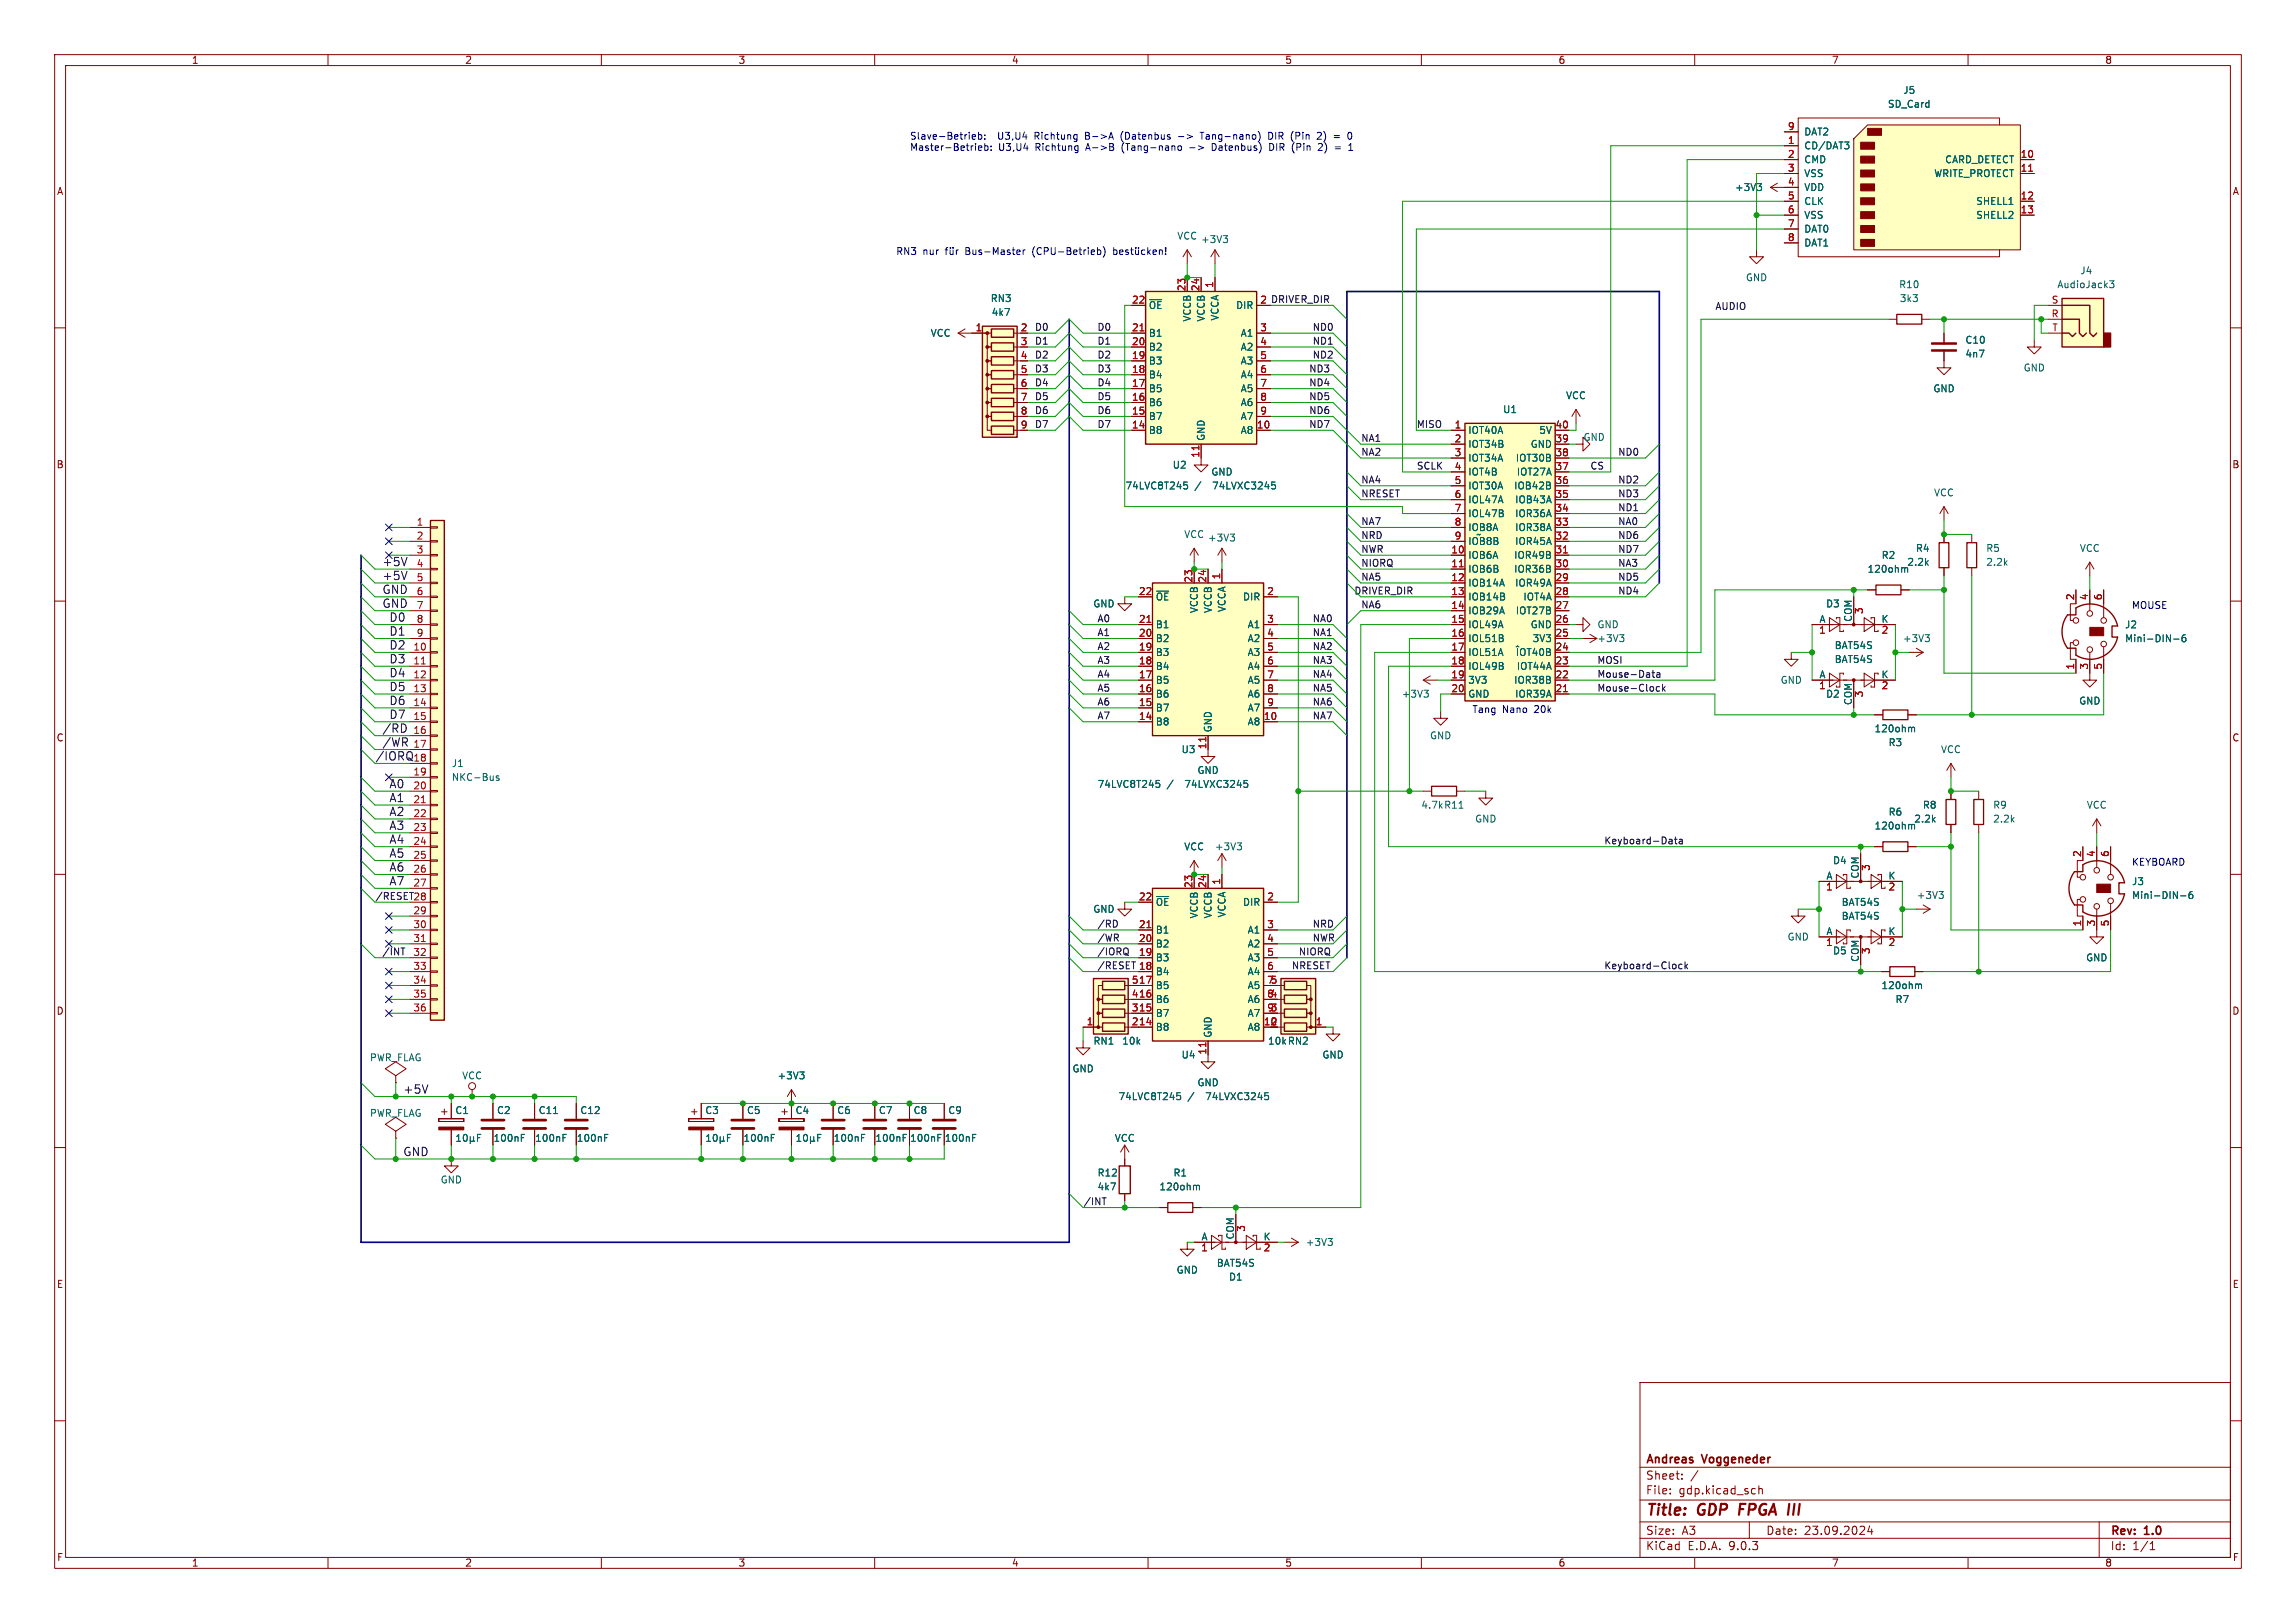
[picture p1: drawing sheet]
<svg xmlns="http://www.w3.org/2000/svg" width="420mm" height="297mm" viewBox="0 0 420 297" stroke-linecap="round" stroke-linejoin="round" font-family="sans-serif">
<defs><g id="words">
<g font-size="2.8" fill="#840000">
<text x="301" y="277.9">Title:</text>
<text x="310.6" y="277.9">GDP</text>
<text x="319" y="277.9">FPGA</text>
<text x="328.7" y="277.9">III</text>
</g>
<g font-size="2.1" fill="#0f0f0f">
<text x="69.8" y="106.3">+5V</text>
<text x="69.8" y="103.7">+5V</text>
<text x="69.8" y="108.8">GND</text>
<text x="69.8" y="111.3">GND</text>
<text x="71.1" y="113.9">D0</text>
<text x="71.1" y="119">D2</text>
<text x="71.1" y="116.4">D1</text>
<text x="71.1" y="124">D4</text>
<text x="71.1" y="121.5">D3</text>
<text x="71.1" y="131.7">D7</text>
<text x="71.1" y="126.6">D5</text>
<text x="71.1" y="129.1">D6</text>
<text x="69.8" y="134.2">/RD</text>
<text x="69.8" y="136.7">/WR</text>
<text x="68.6" y="139.3">/IORQ</text>
<text x="71.1" y="144.4">A0</text>
<text x="71.1" y="146.9">A1</text>
<text x="71.1" y="149.4">A2</text>
<text x="71.1" y="152">A3</text>
<text x="71.1" y="154.5">A4</text>
<text x="71.1" y="159.6">A6</text>
<text x="71.1" y="157.1">A5</text>
<text x="71.1" y="162.1">A7</text>
<text x="73.7" y="200.2">+5V</text>
<text x="73.7" y="211.7">GND</text>
</g>
<g font-size="2.1" fill="#840000">
<text x="301" y="268.2">Andreas</text>
<text x="311.5" y="268.2">Voggeneder</text>
<text x="301" y="273.7">File:</text>
<text x="301" y="271">Sheet:</text>
<text x="307.1" y="273.7">gdp.kicad_sch</text>
<text x="301" y="281.1">Size:</text>
<text x="307.6" y="281.1">A3</text>
<text x="323" y="281.1">Date:</text>
<text x="330" y="281.1">23.09.2024</text>
<text x="386" y="281.3">Rev:</text>
<text x="392.4" y="281.3">1.0</text>
<text x="301" y="283.9">KiCad</text>
<text x="308.7" y="283.9">E.D.A.</text>
<text x="316.3" y="283.9">9.0.3</text>
<text x="386" y="283.9">Id:</text>
<text x="390.1" y="283.9">1/1</text>
</g>
<g font-size="1.8" fill="#840000">
<text x="35" y="11.9">1</text>
<text x="85" y="11.9">2</text>
<text x="135" y="11.9">3</text>
<text x="185" y="11.9">4</text>
<text x="235" y="11.9">5</text>
<text x="285" y="11.9">6</text>
<text x="335" y="11.9">7</text>
<text x="385" y="11.9">8</text>
<text x="10.3" y="35.9">A</text>
<text x="408.3" y="35.9">A</text>
<text x="230.4" y="55.6">2 DRIVER_DIR</text>
<text x="10.3" y="85.9">B</text>
<text x="408.2" y="85.9">B</text>
<text x="10.3" y="135.9">C</text>
<text x="408.2" y="135.9">C</text>
<text x="10.3" y="185.9">D</text>
<text x="408.2" y="185.9">D</text>
<text x="10.3" y="235.9">E</text>
<text x="408.3" y="235.9">E</text>
<text x="10.3" y="285.9">F</text>
<text x="35" y="286.9">1</text>
<text x="85" y="286.9">2</text>
<text x="135" y="286.9">3</text>
<text x="185" y="286.9">4</text>
<text x="235" y="286.9">5</text>
<text x="285" y="286.9">6</text>
<text x="335" y="286.9">7</text>
<text x="385" y="286.9">8</text>
<text x="408.3" y="285.9">F</text>
</g>
<g font-size="1.8" fill="#006464">
<text x="348.1" y="17.4">J5</text>
<text x="345.2" y="19.9">SD_Card</text>
<text x="329.9" y="25">DAT2</text>
<text x="329.9" y="27.5">CD/DAT3</text>
<text x="317.3" y="35.2">+3V3</text>
<text x="329.9" y="30.1">CMD</text>
<text x="329.9" y="32.6">VSS</text>
<text x="329.9" y="35.2">VDD</text>
<text x="353.7" y="32.6">WRITE_PROTECT</text>
<text x="355.7" y="30.1">CARD_DETECT</text>
<text x="329.9" y="37.7">CLK</text>
<text x="329.9" y="40.2">VSS</text>
<text x="361.4" y="37.7">SHELL1</text>
<text x="361.4" y="40.2">SHELL2</text>
<text x="215.3" y="44">VCC</text>
<text x="219.6" y="44.7">+3V3</text>
<text x="329.9" y="42.8">DAT0</text>
<text x="329.9" y="45.3">DAT1</text>
<text x="319.3" y="51.7">GND</text>
<text x="347.3" y="52.9">R10</text>
<text x="376.2" y="52.9">AudioJack3</text>
<text x="380.4" y="50.4">J4</text>
<text x="181.1" y="55.5">RN3</text>
<text x="181.3" y="58">4k7</text>
<text x="210.1" y="56.7">~{OE}</text>
<text x="218" y="58.9" transform="rotate(-90 218 58.9)">VCCB</text>
<text x="220.6" y="58.9" transform="rotate(-90 220.6 58.9)">VCCB</text>
<text x="223.1" y="58.8" transform="rotate(-90 223.1 58.8)">VCCA</text>
<text x="226" y="56.7">DIR</text>
<text x="347.4" y="55.5">3k3</text>
<text x="170.1" y="61.8">VCC</text>
<text x="210.1" y="61.8">B1</text>
<text x="210.1" y="64.4">B2</text>
<text x="226.9" y="61.8">A1</text>
<text x="226.9" y="64.4">A2</text>
<text x="359.4" y="63.1">C10</text>
<text x="359.4" y="65.6">4n7</text>
<text x="210.1" y="66.9">B3</text>
<text x="210.1" y="69.4">B4</text>
<text x="210.1" y="72">B5</text>
<text x="226.9" y="66.9">A3</text>
<text x="226.9" y="69.4">A4</text>
<text x="226.9" y="72">A5</text>
<text x="353.6" y="72">GND</text>
<text x="370.1" y="68.2">GND</text>
<text x="210.1" y="74.5">B6</text>
<text x="210.1" y="77.1">B7</text>
<text x="226.9" y="74.5">A6</text>
<text x="226.9" y="77.1">A7</text>
<text x="274.9" y="75.8">U1</text>
<text x="286.4" y="73.3">VCC</text>
<text x="210.1" y="79.6">B8</text>
<text x="220.6" y="80.8" transform="rotate(-90 220.6 80.8)">GND</text>
<text x="226.9" y="79.6">A8</text>
<text x="268.5" y="79.6">IOT40A</text>
<text x="268.5" y="82.1">IOT34B</text>
<text x="279.9" y="82.1">GND</text>
<text x="281.5" y="79.6">5V</text>
<text x="289.6" y="80.9">GND</text>
<text x="205.8" y="89.8">74LVC8T245</text>
<text x="214.4" y="86">U2</text>
<text x="218.6" y="89.8">/</text>
<text x="221.5" y="87.2">GND</text>
<text x="222.2" y="89.8">74LVXC3245</text>
<text x="268.5" y="84.7">IOT34A</text>
<text x="268.5" y="87.2">IOT4B</text>
<text x="268.5" y="89.8">IOT30A</text>
<text x="276.9" y="89.8">IOB42B</text>
<text x="277.2" y="84.7">IOT30B</text>
<text x="277.4" y="87.2">IOT27A</text>
<text x="268.5" y="92.3">IOL47A</text>
<text x="268.5" y="94.8">IOL47B</text>
<text x="277.1" y="92.3">IOB43A</text>
<text x="277.1" y="94.8">IOR36A</text>
<text x="353.7" y="91">VCC</text>
<text x="216.5" y="98.7">VCC</text>
<text x="220.9" y="99.3">+3V3</text>
<text x="268.5" y="97.4">IOB8A</text>
<text x="268.5" y="99.9">IOB8B</text>
<text x="270" y="98.7">~</text>
<text x="277.1" y="97.4">IOR38A</text>
<text x="277.1" y="99.9">IOR45A</text>
<text x="350.4" y="101.2">R4</text>
<text x="363.2" y="101.2">R5</text>
<text x="380.4" y="101.2">VCC</text>
<text x="268.5" y="102.5">IOB6A</text>
<text x="268.5" y="105">IOB6B</text>
<text x="268.5" y="107.5">IOB14A</text>
<text x="276.9" y="102.5">IOR49B</text>
<text x="276.9" y="105">IOR36B</text>
<text x="277.1" y="107.5">IOR49A</text>
<text x="341.5" y="105">120ohm</text>
<text x="344.1" y="102.5">R2</text>
<text x="348.8" y="103.7">2.2k</text>
<text x="363.2" y="103.7">2.2k</text>
<text x="199.9" y="111.4">GND</text>
<text x="211.3" y="110.1">~{OE}</text>
<text x="219.3" y="112.3" transform="rotate(-90 219.3 112.3)">VCCB</text>
<text x="221.8" y="112.3" transform="rotate(-90 221.8 112.3)">VCCB</text>
<text x="224.4" y="112.1" transform="rotate(-90 224.4 112.1)">VCCA</text>
<text x="227.3" y="110.1">DIR</text>
<text x="268.5" y="110.1">IOB14B</text>
<text x="268.5" y="112.6">IOB29A</text>
<text x="277.2" y="112.6">IOT27B</text>
<text x="278.6" y="110.1">IOT4A</text>
<text x="333.9" y="111.4">D3</text>
<text x="338.8" y="113.9" transform="rotate(-90 338.8 113.9)">COM</text>
<text x="211.3" y="115.2">B1</text>
<text x="211.3" y="117.7">B2</text>
<text x="228.1" y="115.2">A1</text>
<text x="228.1" y="117.7">A2</text>
<text x="268.5" y="115.2">IOL49A</text>
<text x="268.5" y="117.7">IOL51B</text>
<text x="279.9" y="115.2">GND</text>
<text x="280.3" y="117.7">3V3</text>
<text x="292.1" y="115.2">GND</text>
<text x="292.1" y="117.7">+3V3</text>
<text x="332.7" y="114">A</text>
<text x="335.5" y="119">BAT54S</text>
<text x="344.1" y="114">K</text>
<text x="348" y="117.7">+3V3</text>
<text x="388.6" y="115.2">J2</text>
<text x="388.6" y="117.7">Mini-DIN-6</text>
<text x="211.3" y="120.2">B3</text>
<text x="211.3" y="122.8">B4</text>
<text x="211.3" y="125.3">B5</text>
<text x="228.1" y="120.2">A3</text>
<text x="228.1" y="122.8">A4</text>
<text x="228.1" y="125.3">A5</text>
<text x="268.5" y="120.2">IOL51A</text>
<text x="268.5" y="122.8">IOL49B</text>
<text x="268.5" y="125.3">3V3</text>
<text x="276.9" y="125.3">IOR38B</text>
<text x="277.4" y="122.8">IOT44A</text>
<text x="325.6" y="125.3">GND</text>
<text x="332.7" y="124.2">A</text>
<text x="335.5" y="121.5">BAT54S</text>
<text x="344.1" y="124.2">K</text>
<text x="211.3" y="127.9">B6</text>
<text x="211.3" y="130.4">B7</text>
<text x="228.1" y="127.9">A6</text>
<text x="228.1" y="130.4">A7</text>
<text x="256.3" y="127.9">+3V3</text>
<text x="268.5" y="127.9">GND</text>
<text x="277.1" y="127.9">IOR39A</text>
<text x="333.9" y="127.9">D2</text>
<text x="338.8" y="129.1" transform="rotate(-90 338.8 129.1)">COM</text>
<text x="380.2" y="129.1">GND</text>
<text x="211.3" y="132.9">B8</text>
<text x="221.8" y="134.1" transform="rotate(-90 221.8 134.1)">GND</text>
<text x="228.1" y="132.9">A8</text>
<text x="261.5" y="135.5">GND</text>
<text x="342.8" y="134.2">120ohm</text>
<text x="345.4" y="136.8">R3</text>
<text x="82.6" y="140.6">J1</text>
<text x="82.6" y="143.1">NKC-Bus</text>
<text x="216" y="138">U3</text>
<text x="218.9" y="141.8">GND</text>
<text x="355" y="138">VCC</text>
<text x="200.7" y="144.4">74LVC8T245</text>
<text x="213.5" y="144.4">/</text>
<text x="217.1" y="144.4">74LVXC3245</text>
<text x="259.9" y="148.2">4.7k R11</text>
<text x="345.4" y="149.5">R6</text>
<text x="351.6" y="148.2">R8</text>
<text x="364.5" y="148.2">R9</text>
<text x="381.6" y="148.2">VCC</text>
<text x="216.5" y="155.8">VCC</text>
<text x="222.1" y="155.8">+3V3</text>
<text x="269.7" y="150.7">GND</text>
<text x="342.8" y="152">120ohm</text>
<text x="350.1" y="150.7">2.2k</text>
<text x="364.5" y="150.7">2.2k</text>
<text x="334" y="161">A</text>
<text x="335.2" y="158.3">D4</text>
<text x="340.1" y="160.9" transform="rotate(-90 340.1 160.9)">COM</text>
<text x="345.3" y="161">K</text>
<text x="199.9" y="167.2">GND</text>
<text x="211.3" y="166">~{OE}</text>
<text x="224.4" y="168" transform="rotate(-90 224.4 168)">VCCA</text>
<text x="227.3" y="166">DIR</text>
<text x="336.8" y="166">BAT54S</text>
<text x="350.5" y="164.7">+3V3</text>
<text x="389.9" y="162.2">J3</text>
<text x="389.9" y="164.7">Mini-DIN-6</text>
<text x="211.3" y="171">B1</text>
<text x="211.3" y="173.6">B2</text>
<text x="219.3" y="168.2" transform="rotate(-90 219.3 168.2)">VCCB</text>
<text x="221.8" y="168.2" transform="rotate(-90 221.8 168.2)">VCCB</text>
<text x="228.1" y="171">A1</text>
<text x="228.1" y="173.6">A2</text>
<text x="326.9" y="172.3">GND</text>
<text x="334" y="171.2">A</text>
<text x="336.8" y="168.5">BAT54S</text>
<text x="345.3" y="171.2">K</text>
<text x="211.3" y="176.1">B3</text>
<text x="211.3" y="178.7">B4</text>
<text x="228.1" y="176.1">A3</text>
<text x="228.1" y="178.7">A4</text>
<text x="335.2" y="174.9">D5</text>
<text x="340.1" y="176.1" transform="rotate(-90 340.1 176.1)">COM</text>
<text x="381.5" y="176.1">GND</text>
<text x="211.3" y="181.2">B5</text>
<text x="211.3" y="183.7">B6</text>
<text x="228.1" y="181.2">A5</text>
<text x="228.1" y="183.7">A6</text>
<text x="344.1" y="181.2">120ohm</text>
<text x="346.6" y="183.7">R7</text>
<text x="199.9" y="191.4">RN1</text>
<text x="205.2" y="191.4">10k</text>
<text x="211.3" y="186.3">B7</text>
<text x="211.3" y="188.8">B8</text>
<text x="221.8" y="190" transform="rotate(-90 221.8 190)">GND</text>
<text x="228.1" y="186.3">A7</text>
<text x="228.1" y="188.8">A8</text>
<text x="231.9" y="191.4">10k RN2</text>
<text x="67.6" y="194.4">PWR_FLAG</text>
<text x="84.4" y="197.7">VCC</text>
<text x="142.1" y="197.7">+3V3</text>
<text x="196.1" y="196.4">GND</text>
<text x="216" y="193.9">U4</text>
<text x="241.8" y="193.9">GND</text>
<text x="204.5" y="201.5">74LVC8T245</text>
<text x="217.3" y="201.5">/</text>
<text x="218.9" y="199">GND</text>
<text x="221" y="201.5">74LVXC3245</text>
<text x="67.6" y="204.6">PWR_FLAG</text>
<text x="83.2" y="204.1">C1</text>
<text x="90.2" y="209.1">100nF</text>
<text x="90.8" y="204.1">C2</text>
<text x="97.8" y="209.1">100nF</text>
<text x="98.4" y="204.1">C11</text>
<text x="105.4" y="209.1">100nF</text>
<text x="106.1" y="204.1">C12</text>
<text x="128.9" y="204.1">C3</text>
<text x="135.9" y="209.1">100nF</text>
<text x="136.5" y="204.1">C5</text>
<text x="145.4" y="204.1">C4</text>
<text x="152.4" y="209.1">100nF</text>
<text x="153" y="204.1">C6</text>
<text x="160" y="209.1">100nF</text>
<text x="160.7" y="204.1">C7</text>
<text x="166.4" y="209.1">100nF</text>
<text x="167" y="204.1">C8</text>
<text x="172.7" y="209.1">100nF</text>
<text x="173.4" y="204.1">C9</text>
<text x="203.8" y="209.1">VCC</text>
<text x="200.7" y="215.5">R12</text>
<text x="214.6" y="215.5">R1</text>
<text x="80.5" y="216.8">GND</text>
<text x="200.7" y="218">4k7</text>
<text x="212" y="218">120ohm</text>
<text x="219.7" y="227.1">A</text>
<text x="225.8" y="226.9" transform="rotate(-90 225.8 226.9)">COM</text>
<text x="231" y="227.1">K</text>
<text x="215.1" y="233.3">GND</text>
<text x="222.5" y="232">BAT54S</text>
<text x="238.8" y="228.2">+3V3</text>
<text x="224.7" y="234.5">D1</text>
</g>
<g font-size="1.8" fill="#a90000">
<text x="327" y="23.9">9</text>
<text x="327" y="26.4">1</text>
<text x="327" y="29">2</text>
<text x="369.5" y="29">10</text>
<text x="327" y="31.5">3</text>
<text x="327" y="34">4</text>
<text x="369.5" y="31.5">11</text>
<text x="327" y="36.6">5</text>
<text x="327" y="39.1">6</text>
<text x="327" y="41.7">7</text>
<text x="369.5" y="36.6">12</text>
<text x="369.5" y="39.1">13</text>
<text x="327" y="44.2">8</text>
<text x="216.9" y="53.4" transform="rotate(-90 216.9 53.4)">23</text>
<text x="219.5" y="53.4" transform="rotate(-90 219.5 53.4)">24</text>
<text x="222" y="52.8" transform="rotate(-90 222 52.8)">1</text>
<text x="207" y="55.6">22</text>
<text x="230.4" y="55.6">2</text>
<text x="375.2" y="58.2">R</text>
<text x="375.2" y="55.6">S</text>
<text x="178.4" y="60.7">1</text>
<text x="186.6" y="60.7">2</text>
<text x="186.6" y="63.2">3</text>
<text x="186.6" y="65.8">4</text>
<text x="207" y="60.7">21</text>
<text x="207" y="63.2">20</text>
<text x="207" y="65.8">19</text>
<text x="230.4" y="60.7">3</text>
<text x="230.4" y="63.2">4</text>
<text x="230.4" y="65.8">5</text>
<text x="375.3" y="60.7">T</text>
<text x="186.6" y="68.3">5</text>
<text x="186.6" y="70.9">6</text>
<text x="207" y="68.3">18</text>
<text x="207" y="70.9">17</text>
<text x="230.4" y="68.3">6</text>
<text x="230.4" y="70.9">7</text>
<text x="186.6" y="73.4">7</text>
<text x="186.6" y="75.9">8</text>
<text x="207" y="73.4">16</text>
<text x="207" y="75.9">15</text>
<text x="230.4" y="73.4">8</text>
<text x="230.4" y="75.9">9</text>
<text x="186.6" y="78.5">9</text>
<text x="207" y="78.5">14</text>
<text x="219.5" y="83.9" transform="rotate(-90 219.5 83.9)">11</text>
<text x="229.8" y="78.5">10</text>
<text x="266" y="78.5">1</text>
<text x="266" y="81">2</text>
<text x="266" y="83.6">3</text>
<text x="284.4" y="81">39</text>
<text x="284.4" y="83.6">38</text>
<text x="284.4" y="78.5">40</text>
<text x="266" y="86.1">4</text>
<text x="266" y="88.6">5</text>
<text x="284.4" y="86.1">37</text>
<text x="284.4" y="88.6">36</text>
<text x="266" y="91.2">6</text>
<text x="266" y="93.7">7</text>
<text x="284.4" y="91.2">35</text>
<text x="284.4" y="93.7">34</text>
<text x="76.1" y="96.3">1</text>
<text x="76.1" y="98.8">2</text>
<text x="76.1" y="101.3">3</text>
<text x="265.4" y="101.3">10</text>
<text x="266" y="96.3">8</text>
<text x="266" y="98.8">9</text>
<text x="284.4" y="96.3">33</text>
<text x="284.4" y="98.8">32</text>
<text x="284.4" y="101.3">31</text>
<text x="76.1" y="103.9">4</text>
<text x="76.1" y="106.4">5</text>
<text x="218.2" y="106.7" transform="rotate(-90 218.2 106.7)">23</text>
<text x="220.7" y="106.7" transform="rotate(-90 220.7 106.7)">24</text>
<text x="223.3" y="106.1" transform="rotate(-90 223.3 106.1)">1</text>
<text x="265.4" y="103.9">11</text>
<text x="265.4" y="106.4">12</text>
<text x="284.4" y="103.9">30</text>
<text x="284.4" y="106.4">29</text>
<text x="76.1" y="109">6</text>
<text x="76.1" y="111.5">7</text>
<text x="208.2" y="109">22</text>
<text x="231.7" y="109">2</text>
<text x="265.4" y="109">13</text>
<text x="265.4" y="111.5">14</text>
<text x="284.4" y="109">28</text>
<text x="284.4" y="111.5">27</text>
<text x="341.1" y="112.5" transform="rotate(-90 341.1 112.5)">3</text>
<text x="379.5" y="109.9" transform="rotate(-90 379.5 109.9)">2</text>
<text x="382" y="109.9" transform="rotate(-90 382 109.9)">4</text>
<text x="384.6" y="109.9" transform="rotate(-90 384.6 109.9)">6</text>
<text x="75.5" y="119.1">10</text>
<text x="76.1" y="114">8</text>
<text x="76.1" y="116.6">9</text>
<text x="208.2" y="114">21</text>
<text x="208.2" y="116.6">20</text>
<text x="208.2" y="119.1">19</text>
<text x="231.7" y="114">3</text>
<text x="231.7" y="116.6">4</text>
<text x="231.7" y="119.1">5</text>
<text x="265.4" y="114">15</text>
<text x="265.4" y="116.6">16</text>
<text x="265.4" y="119.1">17</text>
<text x="284.4" y="114">26</text>
<text x="284.4" y="116.6">25</text>
<text x="284.4" y="119.1">24</text>
<text x="332.7" y="116.3">1</text>
<text x="344.1" y="116.3">2</text>
<text x="75.5" y="121.7">11</text>
<text x="75.5" y="124.2">12</text>
<text x="208.2" y="121.7">18</text>
<text x="208.2" y="124.2">17</text>
<text x="231.7" y="121.7">6</text>
<text x="231.7" y="124.2">7</text>
<text x="265.4" y="121.7">18</text>
<text x="265.4" y="124.2">19</text>
<text x="284.4" y="121.7">23</text>
<text x="284.4" y="124.2">22</text>
<text x="379.5" y="122.6" transform="rotate(-90 379.5 122.6)">1</text>
<text x="382" y="122.6" transform="rotate(-90 382 122.6)">3</text>
<text x="384.6" y="122.6" transform="rotate(-90 384.6 122.6)">5</text>
<text x="75.5" y="126.7">13</text>
<text x="75.5" y="129.3">14</text>
<text x="75.5" y="131.8">15</text>
<text x="208.2" y="126.7">16</text>
<text x="208.2" y="129.3">15</text>
<text x="208.2" y="131.8">14</text>
<text x="231.1" y="131.8">10</text>
<text x="231.7" y="126.7">8</text>
<text x="231.7" y="129.3">9</text>
<text x="265.4" y="126.7">20</text>
<text x="284.4" y="126.7">21</text>
<text x="332.7" y="126.4">1</text>
<text x="341.1" y="127.7" transform="rotate(-90 341.1 127.7)">3</text>
<text x="344.1" y="126.4">2</text>
<text x="75.5" y="134.4">16</text>
<text x="75.5" y="136.9">17</text>
<text x="220.7" y="137.2" transform="rotate(-90 220.7 137.2)">11</text>
<text x="75.5" y="142">19</text>
<text x="75.5" y="144.5">20</text>
<text x="75.5" y="147.1">21</text>
<text x="75.5" y="149.6">22</text>
<text x="75.5" y="152.1">23</text>
<text x="75.5" y="154.7">24</text>
<text x="75.5" y="157.2">25</text>
<text x="75.5" y="159.8">26</text>
<text x="223.3" y="162" transform="rotate(-90 223.3 162)">1</text>
<text x="342.3" y="159.5" transform="rotate(-90 342.3 159.5)">3</text>
<text x="380.7" y="156.9" transform="rotate(-90 380.7 156.9)">2</text>
<text x="383.3" y="156.9" transform="rotate(-90 383.3 156.9)">4</text>
<text x="385.8" y="156.9" transform="rotate(-90 385.8 156.9)">6</text>
<text x="75.5" y="162.3">27</text>
<text x="75.5" y="167.4">29</text>
<text x="208.2" y="164.8">22</text>
<text x="218.2" y="162.6" transform="rotate(-90 218.2 162.6)">23</text>
<text x="220.7" y="162.6" transform="rotate(-90 220.7 162.6)">24</text>
<text x="231.7" y="164.8">2</text>
<text x="333.9" y="163.3">1</text>
<text x="345.4" y="163.3">2</text>
<text x="75.5" y="169.9">30</text>
<text x="75.5" y="172.5">31</text>
<text x="208.2" y="169.9">21</text>
<text x="208.2" y="172.5">20</text>
<text x="231.7" y="169.9">3</text>
<text x="231.7" y="172.5">4</text>
<text x="333.9" y="173.4">1</text>
<text x="345.4" y="173.4">2</text>
<text x="380.7" y="169.6" transform="rotate(-90 380.7 169.6)">1</text>
<text x="383.3" y="169.6" transform="rotate(-90 383.3 169.6)">3</text>
<text x="385.8" y="169.6" transform="rotate(-90 385.8 169.6)">5</text>
<text x="75.5" y="175">32</text>
<text x="75.5" y="177.5">33</text>
<text x="208.2" y="175">19</text>
<text x="208.2" y="177.5">18</text>
<text x="231.7" y="175">5</text>
<text x="231.7" y="177.5">6</text>
<text x="342.3" y="174.7" transform="rotate(-90 342.3 174.7)">3</text>
<text x="75.5" y="180.1">34</text>
<text x="75.5" y="182.6">35</text>
<text x="75.5" y="185.2">36</text>
<text x="206.9" y="185.2">3</text>
<text x="206.9" y="182.6">4</text>
<text x="206.9" y="180.1">5</text>
<text x="208.2" y="180.1">17</text>
<text x="208.2" y="182.6">16</text>
<text x="208.2" y="185.2">15</text>
<text x="231.7" y="180.1">75</text>
<text x="231.7" y="182.6">84</text>
<text x="231.7" y="185.2">93</text>
<text x="198.7" y="187.7">1</text>
<text x="206.9" y="187.7">2</text>
<text x="208.2" y="187.7">14</text>
<text x="231.1" y="187.7">102</text>
<text x="240.6" y="187.7">1</text>
<text x="220.7" y="193.1" transform="rotate(-90 220.7 193.1)">11</text>
<text x="228" y="225.5" transform="rotate(-90 228 225.5)">3</text>
<text x="219.6" y="229.3">1</text>
<text x="231.1" y="229.3">2</text>
</g>
<g font-size="1.8" fill="#0000c2">
<text x="166.4" y="25.6">Slave-Betrieb:</text>
<text x="166.4" y="27.7">Master-Betrieb:</text>
<text x="182.7" y="27.7">U3,U4</text>
<text x="182.7" y="25.6">U3,U4</text>
<text x="189.5" y="27.7">Richtung</text>
<text x="189.5" y="25.6">Richtung</text>
<text x="199" y="27.7">A-&gt;B</text>
<text x="199" y="25.6">B-&gt;A</text>
<text x="205.6" y="27.7">(Tang-nano</text>
<text x="205.7" y="25.6">(Datenbus</text>
<text x="216.4" y="25.6">-&gt;</text>
<text x="218.2" y="27.7">-&gt;</text>
<text x="220.7" y="25.6">Tang-nano)</text>
<text x="222.6" y="27.7">Datenbus)</text>
<text x="233.3" y="27.7">DIR</text>
<text x="233.3" y="25.6">DIR</text>
<text x="237.6" y="27.7">(Pin</text>
<text x="237.6" y="25.6">(Pin</text>
<text x="242.6" y="27.7">2)</text>
<text x="242.7" y="25.6">2)</text>
<text x="245.9" y="27.7">=</text>
<text x="245.9" y="25.6">=</text>
<text x="163.8" y="46.7">RN3</text>
<text x="168.8" y="46.7">nur</text>
<text x="176.9" y="46.7">Bus-Master</text>
<text x="189.3" y="46.7">(CPU-Betrieb)</text>
<text x="389.9" y="111.5">MOUSE</text>
<text x="269.2" y="130.6">Tang</text>
<text x="274.8" y="130.6">Nano</text>
<text x="280.8" y="130.6">20k</text>
<text x="389.9" y="158.5">KEYBOARD</text>
</g>
<g font-size="1.8" fill="#0f0f0f">
<text x="313.7" y="56.8">AUDIO</text>
<text x="189.2" y="63.2">D1</text>
<text x="189.2" y="65.7">D2</text>
<text x="189.2" y="60.6">D0</text>
<text x="200.7" y="65.7">D2</text>
<text x="200.7" y="60.6">D0</text>
<text x="200.7" y="63.2">D1</text>
<text x="240" y="63.2">ND1</text>
<text x="240" y="65.7">ND2</text>
<text x="240" y="60.6">ND0</text>
<text x="189.2" y="70.8">D4</text>
<text x="189.2" y="68.2">D3</text>
<text x="200.7" y="68.2">D3</text>
<text x="200.7" y="70.8">D4</text>
<text x="239.4" y="68.2">ND3</text>
<text x="239.4" y="70.8">ND4</text>
<text x="189.2" y="73.3">D5</text>
<text x="189.2" y="75.9">D6</text>
<text x="200.7" y="75.9">D6</text>
<text x="200.7" y="73.3">D5</text>
<text x="239.4" y="75.9">ND6</text>
<text x="239.4" y="73.3">ND5</text>
<text x="189.2" y="78.4">D7</text>
<text x="200.7" y="78.4">D7</text>
<text x="239.4" y="78.4">ND7</text>
<text x="248.9" y="83.5">NA2</text>
<text x="248.9" y="80.9">NA1</text>
<text x="259.1" y="78.4">MISO</text>
<text x="295.9" y="83.5">ND0</text>
<text x="248.9" y="88.6">NA4</text>
<text x="259.1" y="86">SCLK</text>
<text x="290.8" y="86">CS</text>
<text x="295.9" y="88.6">ND2</text>
<text x="248.9" y="91.1">NRESET</text>
<text x="295.9" y="93.6">ND1</text>
<text x="295.9" y="91.1">ND3</text>
<text x="248.9" y="101.3">NWR</text>
<text x="248.9" y="96.2">NA7</text>
<text x="248.9" y="98.7">NRD</text>
<text x="295.9" y="101.3">ND7</text>
<text x="295.9" y="96.2">NA0</text>
<text x="295.9" y="98.7">ND6</text>
<text x="248.9" y="106.3">NA5</text>
<text x="248.9" y="103.8">NIORQ</text>
<text x="295.9" y="106.3">ND5</text>
<text x="295.9" y="103.8">NA3</text>
<text x="200.7" y="114">A0</text>
<text x="240" y="114">NA0</text>
<text x="247.6" y="108.9">DRIVER_DIR</text>
<text x="248.9" y="111.4">NA6</text>
<text x="295.9" y="108.9">ND4</text>
<text x="200.7" y="119">A2</text>
<text x="200.7" y="116.5">A1</text>
<text x="240" y="116.5">NA1</text>
<text x="240" y="119">NA2</text>
<text x="200.7" y="124.1">A4</text>
<text x="200.7" y="121.6">A3</text>
<text x="240" y="124.1">NA4</text>
<text x="240" y="121.6">NA3</text>
<text x="292.1" y="121.6">MOSI</text>
<text x="292.1" y="124.1">Mouse-Data</text>
<text x="200.7" y="131.7">A7</text>
<text x="200.7" y="126.7">A5</text>
<text x="200.7" y="129.2">A6</text>
<text x="240" y="129.2">NA6</text>
<text x="240" y="131.7">NA7</text>
<text x="240" y="126.7">NA5</text>
<text x="292.1" y="126.7">Mouse-Clock</text>
<text x="75.5" y="139.4">18</text>
<text x="293.4" y="154.6">Keyboard-Data</text>
<text x="68.6" y="164.8">/RESET 28</text>
<text x="200.7" y="169.8">/RD</text>
<text x="200.7" y="172.4">/WR</text>
<text x="240" y="169.8">NRD</text>
<text x="240" y="172.4">NWR</text>
<text x="69.8" y="174.9">/INT</text>
<text x="200.7" y="177.5">/RESET 18</text>
<text x="200.7" y="174.9">/IORQ</text>
<text x="236.2" y="177.5">NRESET</text>
<text x="237.5" y="174.9">NIORQ</text>
<text x="293.4" y="177.5">Keyboard-Clock</text>
<text x="198.1" y="220.6">/INT</text>
</g>
</g></defs>
<g fill="none" stroke="#840000" stroke-width=".18">
<path d="M10 10h400v277h-400zM12 12h396v273h-396zM60 10v2M110 10v2M160 10v2M210 10v2M260 10v2M310 10v2M360 10v2M10 60h2M408 60h2M10 110h2"/>
<path d="M288.3 114.3h1.3v-1.3l1.2 1.3-1.2 1.3v-1.3M289.6 116.8h2.5M290.8 116.1l1.3 .7M292.1 116.8l-1.3 .8M349.2 119.4h2.6M350.5 118.6l1.3 .8M351.8 119.4l-1.3 .7M408 110h2M10 160h2M408 160h2M243.8 188v1.2h1.3l-1.3 1.3-1.2-1.3h1.2M10 210h2"/>
<path d="M408 210h2M217.2 227.3v1.3h1.2l-1.2 1.3-1.3-1.3h1.3M300 253h108v32h-108zM10 260h2M300 278.5h108M300 274.5h108M300 268.5h108M305.5 273.2v.2M305.5 272.5v.1M307.7 270.5v.2M307.7 269.8v.1M310.6 269.1l-1.3 1.9"/>
<path d="M320 278.5v3M320.9 272.4l.2 .1M321.1 273.3l-.2 .1M321.7 271.9v1.5M321.7 272.5l.2-.1 .4 .1 .1 .9M342 279.2l-.3 1.1h.9M342.4 279.8v1M384 278.5v6.5M408 260h2M60 285v2M110 285v2M160 285v2"/>
<path d="M210 285v2M260 285v2M300 281.5h108M310 285v2M360 285v2M393.3 283.6h.9M393.3 282.5l.4-.4v1.5"/>
</g>
<path d="M318.3 275.2l-.2 2" fill="none" stroke="#840000" stroke-width=".4"/>
<path d="M296.3 116.1h.7l-.4 .5M296.8 116.6l.2 .3v.3l-.2 .2M352.1 116.1h.8l-.4 .5M352.7 116.6l.2 .3v.3l-.2 .2" fill="none" stroke="#006464" stroke-width=".18"/>
<path d="M78.7 95.3h2.6v91.4h-2.6z" fill="#ffffc2"/>
<path d="M78.7 95.3h2.6v91.4h-2.6z" fill="none" stroke="#840000" stroke-width=".25"/>
<g fill="none" stroke="#840000" stroke-width=".18">
<path d="M74.9 96.5h3.8M74.9 99.1h3.8M78.7 96.4h1.3v.2h-1.3zM78.7 98.9h1.3v.3h-1.3zM74.9 101.6h3.8M74.9 104.1h3.8M74.9 106.7h3.8M74.9 109.2h3.8M74.9 111.8h3.8M74.9 114.3h3.8M74.9 116.8h3.8M74.9 119.4h3.8"/>
<path d="M78.7 101.5h1.3v.2h-1.3zM78.7 104h1.3v.3h-1.3zM78.7 106.6h1.3v.2h-1.3zM78.7 109.1h1.3v.2h-1.3zM78.7 111.6h1.3v.3h-1.3zM78.7 114.2h1.3v.2h-1.3zM78.7 116.7h1.3v.3h-1.3zM78.7 119.3h1.3v.2h-1.3zM223.5 100.3l-.7 1.3M223.5 100.3l.8 1.3M223.5 100.3v2.6M74.9 121.9h3.8"/>
<path d="M74.9 124.5h3.8M74.9 127h3.8M74.9 129.5h3.8M74.9 132.1h3.8M74.9 134.6h3.8M74.9 137.2h3.8M74.9 139.7h3.8M78.7 121.8h1.3v.2h-1.3zM78.7 124.3h1.3v.3h-1.3zM78.7 126.9h1.3v.2h-1.3zM78.7 129.4h1.3v.3h-1.3zM78.7 132h1.3v.2h-1.3z"/>
<path d="M78.7 134.5h1.3v.2h-1.3zM78.7 137h1.3v.3h-1.3zM78.7 139.6h1.3v.2h-1.3zM221 137.2v1.2h1.2l-1.2 1.3-1.3-1.3h1.3M74.9 142.2h3.8M74.9 144.8h3.8M74.9 147.3h3.8M74.9 149.9h3.8M74.9 152.4h3.8M74.9 154.9h3.8M74.9 157.5h3.8M78.7 142.1h1.3v.3h-1.3z"/>
<path d="M78.7 144.7h1.3v.2h-1.3zM78.7 147.2h1.3v.2h-1.3zM78.7 149.7h1.3v.3h-1.3zM78.7 152.3h1.3v.2h-1.3zM78.7 154.8h1.3v.3h-1.3zM78.7 157.4h1.3v.2h-1.3zM78.7 159.9h1.3v.2h-1.3zM74.9 160h3.8M74.9 162.6h3.8M74.9 165.1h3.8M74.9 167.6h3.8M74.9 170.2h3.8"/>
<path d="M74.9 172.7h3.8M74.9 175.3h3.8M74.9 177.8h3.8M78.7 162.4h1.3v.3h-1.3zM78.7 165h1.3v.2h-1.3zM78.7 167.5h1.3v.3h-1.3zM78.7 170.1h1.3v.2h-1.3zM78.7 172.6h1.3v.2h-1.3zM78.7 175.1h1.3v.3h-1.3zM78.7 177.7h1.3v.2h-1.3zM74.9 180.3h3.8M74.9 182.9h3.8"/>
<path d="M74.9 185.4h3.8M78.7 180.2h1.3v.3h-1.3zM78.7 182.8h1.3v.2h-1.3zM78.7 185.3h1.3v.2h-1.3z"/>
</g>
<path d="M77.1 121.5h.7M77.1 146.9h.7M77.1 172.3h.7" fill="none" stroke="#a90000" stroke-width=".18"/>
<path d="M225 97.7h.8l-.4 .5M225.6 98.2l.2 .3v.3l-.2 .2M91.2 142h-.3l-.1 .2v.1l.4 .2v.3h-.4" fill="none" stroke="#006464" stroke-width=".18"/>
<path d="M210.8 106.7h20.3v27.9h-20.3z" fill="#ffffc2"/>
<path d="M210.8 106.7h20.3v27.9h-20.3z" fill="none" stroke="#840000" stroke-width=".25"/>
<g fill="none" stroke="#840000" stroke-width=".18">
<path d="M321.3 45.7v1.3h1.3l-1.3 1.3-1.3-1.3h1.3M288.3 74.9l-.8 1.3M288.3 74.9l.8 1.3M288.3 74.9v2.6M208.3 109.2h2.5M208.3 114.3h2.5M208.3 116.8h2.5M208.3 119.4h2.5M218.4 104.1v2.6M221 104.1v2.6M223.5 104.1v2.6M231.1 109.2h2.6"/>
<path d="M231.1 114.3h2.6M231.1 116.8h2.6M231.1 119.4h2.6M208.3 121.9h2.5M208.3 124.5h2.5M208.3 127h2.5M208.3 129.5h2.5M208.3 132.1h2.5M221 134.6v2.6M231.1 121.9h2.6M231.1 124.5h2.6M231.1 127h2.6"/>
<path d="M231.1 129.5h2.6M231.1 132.1h2.6M342.9 130.8h1.5M349 130.8h1.5M356.9 139.7l-.8 1.3M356.9 139.7l.7 1.3M356.9 139.7v2.5M340.4 156.2v5.1M342.9 154.9h1.5M349 154.9h1.5M332.7 161.3h15.3M335.9 160l1.9 1.3-1.9 1.3z"/>
<path d="M337.2 160.3v-.3h.6v2.6h.7v-.3M342.3 160l1.9 1.3-1.9 1.3zM343.5 160.3v-.3h.7v2.6h.6M221 193v1.3h1.2l-1.2 1.3-1.3-1.3h1.3M72.4 207l1.9-1.3-1.9-1.2-1.9 1.2 1.9 1.3v1.3M72.4 208.3h.1"/>
</g>
<path d="M209.8 113.9h.7M220.6 134.9v.7" fill="none" stroke="#a90000" stroke-width=".18"/>
<path d="M349.7 133.3l.2-.2h.3v.8M211.5 142.8h.6M211.6 143.3h.3l.3 .2-.2 .5-.4 .1M228.2 143.4v.6M350.2 151v.7" fill="none" stroke="#006464" stroke-width=".18"/>
<circle cx="340.4" cy="161.3" r=".25" fill="#840000" stroke="#840000" stroke-width=".18"/>
<path d="M344.4 129.9h4.6v1.8h-4.6zM344.4 154.1h4.6v1.7h-4.6z" fill="none" stroke="#840000" stroke-width=".24"/>
<path d="M268 77.5h16.5v50.8h-16.5z" fill="#ffffc2"/>
<path d="M268 77.5h16.5v50.8h-16.5zM378.2 112.5h1.5v-1.2a5.1 5.1 0 0 1 7.6 3.3h-1v2h1a5.1 5.1 0 0 1-7.6 3.3v-1.3h-1.5a5.1 5.1 0 0 1 0-6.1z" fill="none" stroke="#840000" stroke-width=".25"/>
<g fill="none" stroke="#840000" stroke-width=".18">
<path d="M265.4 78.7h2.6M284.5 78.7h2.5M265.4 81.3h2.6M265.4 83.8h2.6M265.4 86.4h2.6M265.4 88.9h2.6M265.4 91.4h2.6M265.4 94h2.6M265.4 96.5h2.6M265.4 99.1h2.6M284.5 81.3h2.5M284.5 83.8h2.5"/>
<path d="M284.5 86.4h2.5M284.5 88.9h2.5M284.5 91.4h2.5M284.5 94h2.5M284.5 96.5h2.5M284.5 99.1h2.5M265.4 101.6h2.6M265.4 104.1h2.6M265.4 106.7h2.6M265.4 109.2h2.6M265.4 111.8h2.6M265.4 114.3h2.6"/>
<path d="M265.4 116.8h2.6M265.4 119.4h2.6M284.5 101.6h2.5M284.5 104.1h2.5M284.5 106.7h2.5M284.5 109.2h2.5M284.5 111.8h2.5M284.5 114.3h2.5M284.5 116.8h2.5M284.5 119.4h2.5M331.5 114.3h15.2M334.6 113l1.9 1.3-1.9 1.3z"/>
<path d="M335.9 113.3v-.3h.6v2.6h.7v-.3M339.1 109.2v5.1M341 113l1.9 1.3-1.9 1.3zM342.3 113.3v-.3h.6v2.6h.6M379.2 117.6h-.5v3.1h1v2.5M379.7 108v2.5h-1v3h.5M382.3 119.4v5.1h1.2l-1.2 1.2-1.3-1.2h1.3M382.3 108v3.8M384.8 108v5M384.8 118.4v4.8M265.4 121.9h2.6M265.4 124.5h2.6"/>
<path d="M265.4 127h2.6M284.5 121.9h2.5M284.5 124.5h2.5M284.5 127h2.5M331.5 124.5h15.2M334.6 123.2l1.9 1.3-1.9 1.2zM337.2 123.4v-.2h-.7v2.5h-.6v-.2M339.1 124.5v5M341 123.2l1.9 1.3-1.9 1.2zM343.5 123.4v-.2h-.6v2.5h-.6v-.2M72.4 196.9l1.9-1.3-1.9-1.3-1.9 1.3 1.9 1.3v1.2M72.4 198.1h.1"/>
<path d="M82.5 212.1v1.3h1.3l-1.3 1.2-1.2-1.2h1.2M97.8 201.9v2.8M97.8 206.8v2.8M212.1 221h1.5M218.2 221h1.5M218.4 227.3h15.3M221.6 226.1l1.9 1.2-1.9 1.3zM222.9 226.3v-.2h.6v2.5h.7v-.3M226.1 222.2v5.1M228 226.1l1.9 1.2-1.9 1.3zM229.2 226.3v-.2h.7v2.5h.6"/>
<circle cx="379.7" cy="117.6" r=".51"/>
<circle cx="379.7" cy="113.5" r=".51"/>
<circle cx="382.3" cy="112.3" r=".51"/>
<circle cx="382.3" cy="118.9" r=".51"/>
<circle cx="384.8" cy="113.5" r=".51"/>
<circle cx="384.8" cy="117.9" r=".51"/>
</g>
<path d="M266.9 103.7h.8M286 101.2h.7M286 126.6h.7" fill="none" stroke="#a90000" stroke-width=".18"/>
<g fill="none" stroke="#006464" stroke-width=".18">
<path d="M283.6 88.9v.5M275.2 109.3v.4M277.3 118.4l.3-.2 .2 .2M277.6 118.7v1.3M278.2 118.9l.2-.2a.43 .43 0 0 1 .6 .4v.4a.42 .42 0 0 1-.5 .5 .42 .42 0 0 1-.4-.5zM279.3 118.7h.8M279.7 118.7v1.3M280.7 118.6l-.3 .9h.8M281 119.1v.9M281.8 118.8l.1-.1a.68 .68 0 0 1 .5 .6 .68 .68 0 0 1-.5 .7l-.3-.5zM282.9 118.7h.4l.3 .2-.3 .4 .3 .1v.3l-.2 .3h-.5zM282.9 119.3h.4"/>
<path d="M397.6 117h1M399.7 116.2h-.3a.86 .86 0 0 0 0 1.2l.4-.1 .1-.4-.3-.2h-.3l-.2 .2M101.3 203.8h.7M103 208.2h.4M103 207.6h.6M218.9 217.1l.1-.2 .3 .1 .1 .7"/>
</g>
<g fill="#840000" stroke="#840000" stroke-width=".18">
<path d="M382.3 114.8h2.5v1.5h-2.5z"/>
<circle cx="226.1" cy="227.3" r=".25"/>
<circle cx="339.1" cy="124.5" r=".25"/>
<circle cx="339.1" cy="114.3" r=".25"/>
</g>
<path d="M213.6 220.1h4.6v1.8h-4.6z" fill="none" stroke="#840000" stroke-width=".24"/>
<path d="M95.8 205h4M95.8 206.5h4" fill="none" stroke="#840000" stroke-width=".51"/>
<path d="M339.1 25.4l2.5-2.5h28v22.8h-30.5z" fill="#ffffc2"/>
<g fill="none" stroke="#840000" stroke-width=".18">
<path d="M323.8 34.3h5.1M323.8 34.3l1.3 .8M325.1 33.5l-1.3 .8M326.4 24.1h2.5M326.4 26.7h2.5M326.4 29.2h2.5M326.4 31.8h2.5M326.4 36.8h2.5M326.4 39.4h2.5M339.1 25.4l2.5-2.5h28v22.8h-30.5zM365.8 22.9v-1.3h-36.9v25.4h36.9v-1.3M369.6 29.2h2.5"/>
<path d="M369.6 31.8h2.5M369.6 36.8h2.5M369.6 39.4h2.5M326.4 41.9h2.5M326.4 44.5h2.5M90.2 201.9v2.8M90.2 206.8v2.8"/>
</g>
<g fill="#840000" stroke="#840000" stroke-width=".18">
<path d="M340.4 26h2.5v1.3h-2.5z"/>
<path d="M340.4 28.6h2.5v1.2h-2.5z"/>
<path d="M340.4 31.1h2.5v1.3h-2.5z"/>
<path d="M340.4 33.7h2.5v1.2h-2.5z"/>
<path d="M340.4 36.2h2.5v1.3h-2.5z"/>
<path d="M340.4 38.7h2.5v1.3h-2.5z"/>
<path d="M340.4 41.3h2.5v1.2h-2.5z"/>
<path d="M340.4 43.8h2.5v1.3h-2.5z"/>
<path d="M341.6 23.5h2.6v1.3h-2.6z"/>
</g>
<path d="M321.4 33.6h.8l-.4 .5M322 34.1l.2 .2v.3l-.2 .3M337.4 26h.8l-.4 .5M338 26.5l.2 .2v.3l-.2 .2M95.4 208.2h.4M95.4 207.6h.6" fill="none" stroke="#006464" stroke-width=".18"/>
<path d="M371.1 31.3h.7" fill="none" stroke="#a90000" stroke-width=".18"/>
<path d="M88.1 205h4.1M88.1 206.5h4.1" fill="none" stroke="#840000" stroke-width=".51"/>
<path d="M234.3 179.1h6.4v10.1h-6.4z" fill="#ffffc2"/>
<path d="M379.5 159.5h1.5v-1.3a5.1 5.1 0 0 1 7.6 3.3h-1v2.1h1a5.1 5.1 0 0 1-7.6 3.3v-1.3h-1.5a5.1 5.1 0 0 1 0-6.1zM234.3 179.1h6.4v10.1h-6.4zM234.9 179.6h4.1v1.5h-4.1zM234.9 187.2h4.1v1.5h-4.1zM234.9 184.7h4.1v1.5h-4.1zM234.9 182.1h4.1v1.5h-4.1z" fill="none" stroke="#840000" stroke-width=".25"/>
<g fill="#840000" stroke="#840000" stroke-width=".18">
<path d="M80.3 206.2h4.5v.6h-4.5z"/>
<path d="M383.5 161.8h2.6v1.5h-2.6z"/>
<path d="M142.5 206.2h4.6v.6h-4.6z"/>
<circle cx="239.8" cy="188" r=".25"/>
<circle cx="239.8" cy="185.4" r=".25"/>
<circle cx="239.8" cy="182.9" r=".25"/>
<circle cx="340.4" cy="171.4" r=".25"/>
</g>
<g fill="none" stroke="#840000" stroke-width=".18">
<path d="M222.2 45.7l-.7 1.3M222.2 45.7l.8 1.3M222.2 45.7v2.6M345.4 58.4h1.5M351.6 58.4h1.5M372.1 62.2v1.3h1.3l-1.3 1.3-1.3-1.3h1.3M355.6 97.8v1.5M205.7 109.2v1.3h1.3l-1.3 1.3-1.2-1.3h1.2M341.6 108h1.5M347.8 108h1.4M355.6 103.9v1.5M381 154.9v2.6h-1v3h.5"/>
<path d="M383.5 149.9v2.5M383.5 154.9v3.9M383.5 149.9l-.7 1.2M383.5 149.9l.8 1.2M386.1 154.9v5.1M205.7 165.1v1.3h1.3l-1.3 1.2-1.2-1.2h1.2M332.7 171.5h15.3M335.9 170.2l1.9 1.3-1.9 1.2zM338.5 170.4v-.2h-.7v2.5h-.6v-.2M340.4 171.5v5M342.3 170.2l1.9 1.3-1.9 1.2zM344.2 177.8h1.5"/>
<path d="M344.8 170.4v-.2h-.6v2.5h-.7v-.2M350.3 177.8h1.5M350.5 166.4h2.6M351.8 165.6l1.3 .8M353.1 166.4l-1.3 .7M380.5 164.6h-.5v3h1v2.6M383.5 166.4v5.1h1.3l-1.3 1.2-1.2-1.2h1.2M386.1 165.4v4.8M233.7 188h1.2M233.7 185.4h1.2M233.7 182.9h1.2M233.7 180.3h1.2"/>
<path d="M239 180.3h.8v2.6h-.8h.8v2.5h-.8h.8v2.6h-.8M240 188h2.6M80.3 204.7v.5zM80.3 205.2h4.5zM80.3 204.7h4.5zM80.8 203.5h1M81.3 202.9v1.1M82.5 201.9v2.8M82.5 206.8v2.8M84.8 204.7v.5zM105.4 201.9v2.8M105.4 206.8v2.8"/>
<path d="M142.5 204.7v.5zM142.5 205.2h4.6zM142.5 204.7h4.6zM143 203.5h1M143.5 202.9v1.1M144.8 201.9v2.8M144.8 206.8v2.8M147.1 204.7v.5zM166.4 201.9v2.8M166.4 206.8v2.8M172.7 201.9v2.8M172.7 206.8v2.8"/>
<path d="M234.9 227.3h2.6M236.2 226.6l1.3 .7M237.5 227.3l-1.3 .8"/>
<circle cx="383.5" cy="159.3" r=".51"/>
<circle cx="381" cy="164.6" r=".51"/>
<circle cx="381" cy="160.5" r=".51"/>
<circle cx="383.5" cy="165.9" r=".51"/>
<circle cx="386.1" cy="164.8" r=".51"/>
<circle cx="386.1" cy="160.5" r=".51"/>
</g>
<path d="M103.4 205h4M103.4 206.5h4M164.3 205h4.1M164.3 206.5h4.1M170.7 205h4.1M170.7 206.5h4.1" fill="none" stroke="#840000" stroke-width=".51"/>
<g fill="none" stroke="#006464" stroke-width=".18">
<path d="M223.8 43.1h.7l-.4 .5M224.3 43.6l.2 .3v.3l-.2 .2M348.9 104.1v.6M354.7 163.1h.8l-.5 .5M355.2 163.6l.3 .3v.3l-.3 .2M398.9 163.9h1M401 163.2h-.4a.86 .86 0 0 0 0 1.2l.5-.1v-.4l-.2-.3-.4 .1-.1 .2M350.9 180.3l.2-.2h.3l.1 .8M83.5 208.9h.8M83.5 208l.4-.4v1.3M84.9 207.7l.1-.1a.68 .68 0 0 1 .5 .6 .68 .68 0 0 1-.5 .7 .84 .84 0 0 1-.1-1.2zM86 208.7l.2 .2h.2l.2-.2"/>
<path d="M86 208v1.3M86.6 208.7l.2 .2M86.6 208v.7M87.3 208.2h.5M88 207.6h-.7v1.3M110.6 208.2h.4M110.6 207.6h.6M145.8 208.9h.7M145.8 208l.3-.4v1.3M147.2 207.7l.1-.1a.68 .68 0 0 1 .4 .6 .68 .68 0 0 1-.4 .7 .84 .84 0 0 1-.1-1.2zM148.2 208.7l.2 .2h.3l.2-.2M148.2 208v1.3"/>
<path d="M148.9 208.7l.1 .2M148.9 208v.7M149.6 208.2h.4M150.2 207.6h-.6v1.3M171.6 208.2h.4M171.6 207.6h.6M177.9 208.2h.4M177.9 207.6h.6M242.9 226.6h.8l-.4 .5M243.5 227.1l.2 .3v.3l-.2 .2"/>
</g>
<path d="M347 57.5h4.5v1.8h-4.5zM354.7 99.3h1.8v4.6h-1.8zM343.2 107.1h4.5v1.7h-4.5zM345.7 176.9h4.6v1.8h-4.6z" fill="none" stroke="#840000" stroke-width=".24"/>
<path d="M200 179.1h6.4v10.1h-6.4z" fill="#ffffc2"/>
<path d="M200 179.1h6.4v10.1h-6.4zM201.7 179.6h4v1.5h-4zM201.7 187.2h4v1.5h-4zM201.7 184.7h4v1.5h-4zM201.7 182.1h4v1.5h-4zM204.7 213.4h2.1v5h-2.1z" fill="none" stroke="#840000" stroke-width=".25"/>
<g fill="#840000" stroke="#840000" stroke-width=".18">
<circle cx="200.9" cy="188" r=".25"/>
<circle cx="200.9" cy="185.4" r=".25"/>
<circle cx="200.9" cy="182.9" r=".25"/>
</g>
<path d="M327.7 119.4v1.3h1.2l-1.2 1.2-1.3-1.2h1.3M198.1 188h2.6M201.7 180.3h-.8v2.6h.8h-.8v2.5h.8h-.8v2.6h.8M205.7 188h1.3M205.7 185.4h1.3M205.7 182.9h1.3M205.7 180.3h1.3M205.7 212.1v1.3M205.7 218.4v1.3" fill="none" stroke="#840000" stroke-width=".18"/>
<path d="M210.8 162.6h20.3v27.9h-20.3z" fill="#ffffc2"/>
<path d="M210.8 162.6h20.3v27.9h-20.3z" fill="none" stroke="#840000" stroke-width=".25"/>
<g fill="none" stroke="#840000" stroke-width=".18">
<path d="M217.2 45.7l-.8 1.3M217.2 45.7l.7 1.3M217.2 45.7v2.6M175.3 61l1.2 .7M175.3 61h2.5M176.5 60.2l-1.2 .8M355.6 64v3.3h1.3l-1.3 1.3-1.3-1.3h1.3M355.6 61v2M288.3 81.3h1.3v-1.3l1.2 1.3-1.2 1.3v-1.3M355.6 92.7v2.6M355.6 92.7l-.8 1.3M355.6 92.7l.8 1.3"/>
<path d="M360.7 97.8v1.5M360.7 103.9v1.5M382.3 102.9l-.8 1.2M382.3 102.9l.7 1.2M382.3 102.9v2.5M260.3 124.5l1.3 .7M260.3 124.5h2.6M261.6 123.7l-1.3 .8M263.5 130.2v1.2h1.3l-1.3 1.3-1.2-1.3h1.2M223.5 156.2v2.6M223.5 156.2l-.7 1.3M223.5 156.2l.8 1.3"/>
<path d="M260.3 144.8h1.6M266.5 144.8h1.5M271.8 144.8v1.3h1.2l-1.2 1.2-1.3-1.2h1.3M356.9 144.8v1.5M356.9 150.9v1.5M361.9 144.8v1.5M361.9 150.9v1.5M208.3 165.1h2.5M208.3 170.2h2.5M208.3 172.7h2.5M208.3 175.3h2.5M208.3 177.8h2.5"/>
<path d="M218.4 160v2.6M221 160v2.6M223.5 160v2.6M231.1 165.1h2.6M231.1 170.2h2.6M231.1 172.7h2.6M231.1 175.3h2.6M231.1 177.8h2.6M328.9 166.4v1.2h1.3l-1.3 1.3-1.2-1.3h1.2M144.8 199.4l-.8 1.3M144.8 199.4l.7 1.3M144.8 199.4v2.5"/>
<path d="M198.1 190.5v1.3h1.3l-1.3 1.2-1.3-1.2h1.3M208.3 180.3h2.5M208.3 182.9h2.5M208.3 185.4h2.5M208.3 188h2.5M221 190.5v2.5M231.1 180.3h2.6M231.1 182.9h2.6M231.1 185.4h2.6M135.9 201.9v2.8M135.9 206.8v2.8M152.4 201.9v2.8"/>
<path d="M152.4 206.8v2.8M205.7 209.6l-.7 1.2M205.7 209.6l.8 1.2M205.7 209.6v2.5"/>
</g>
<path d="M209.8 169.8h.7M220.6 190.8v.7" fill="none" stroke="#a90000" stroke-width=".18"/>
<g fill="none" stroke="#006464" stroke-width=".18">
<path d="M260.5 126.3h.8l-.5 .5M261 126.8l.3 .2v.3l-.3 .3M226.3 154.2h.8l-.4 .5M226.8 154.7l.3 .3v.3l-.3 .2M266.9 147.9h.7M146.3 196.2h.8l-.4 .4M146.8 196.6l.3 .3v.3l-.3 .2M215.3 200h.6M141.1 208.2h.4M141.1 207.6h.6M157.6 208.2h.4M157.6 207.6h.6"/>
<path d="M215.4 200.5h.3l.3 .2-.2 .5h-.4M232 200.6v.5"/>
</g>
<path d="M359.8 99.3h1.8v4.6h-1.8zM261.9 143.9h4.5v1.8h-4.5zM356 146.3h1.8v4.6h-1.8zM361.1 146.3h1.7v4.6h-1.7z" fill="none" stroke="#840000" stroke-width=".24"/>
<g fill="#840000" stroke="#840000" stroke-width=".18">
<path d="M353.3 62.7h4.6v.3h-4.6z"/>
<path d="M353.3 64h4.6v.3h-4.6z"/>
</g>
<path d="M133.9 205h4M133.9 206.5h4M150.4 205h4M150.4 206.5h4" fill="none" stroke="#840000" stroke-width=".51"/>
<path d="M179.7 59.7h6.4v20.3h-6.4z" fill="#ffffc2"/>
<path d="M179.7 59.7h6.4v20.3h-6.4zM181.4 60.2h4v1.5h-4zM181.4 62.7h4v1.6h-4zM181.4 65.3h4v1.5h-4zM181.4 67.8h4v1.5h-4zM181.4 70.4h4v1.5h-4zM181.4 72.9h4v1.5h-4zM181.4 75.4h4v1.6h-4zM181.4 78h4v1.5h-4z" fill="none" stroke="#840000" stroke-width=".25"/>
<g fill="#840000" stroke="#840000" stroke-width=".18">
<circle cx="180.6" cy="61" r=".25"/>
<circle cx="180.6" cy="63.5" r=".25"/>
<circle cx="180.6" cy="66" r=".25"/>
<circle cx="180.6" cy="68.6" r=".25"/>
<circle cx="180.6" cy="71.1" r=".25"/>
<circle cx="180.6" cy="73.7" r=".25"/>
<circle cx="180.6" cy="76.2" r=".25"/>
</g>
<path d="M177.8 61h2.5M181.4 61h-.8v2.5h.8h-.8v2.5h.8h-.8v2.6h.8h-.8v2.5h.8h-.8v2.6h.8h-.8v2.5h.8h-.8v2.5h.8M185.4 61h1.3M185.4 63.5h1.3M185.4 66h1.3M185.4 68.6h1.3M185.4 71.1h1.3M185.4 73.7h1.3M185.4 76.2h1.3M185.4 78.7h1.3" fill="none" stroke="#840000" stroke-width=".18"/>
<path d="M209.5 53.3h20.4v28h-20.4z" fill="#ffffc2"/>
<path d="M209.5 53.3h20.4v28h-20.4z" fill="none" stroke="#840000" stroke-width=".25"/>
<g fill="none" stroke="#840000" stroke-width=".18">
<path d="M207 55.9h2.5M217.2 50.8v2.5M219.7 50.8v2.5M222.2 50.8v2.5M207 61h2.5M207 63.5h2.5M207 66h2.5M207 68.6h2.5M207 71.1h2.5M207 73.7h2.5M207 76.2h2.5M207 78.7h2.5"/>
<path d="M229.9 61h2.5M229.9 63.5h2.5M229.9 66h2.5M229.9 68.6h2.5M229.9 71.1h2.5M229.9 73.7h2.5M229.9 76.2h2.5M229.9 78.7h2.5M219.7 81.3v3.8h1.3l-1.3 1.3-1.3-1.3h1.3M218.4 157.5l-.7 1.3M218.4 157.5l.8 1.3M218.4 157.5v2.5"/>
<path d="M86.4 199.4v1.3M126 204.7v.5zM126 205.2h4.6zM126 204.7h4.6zM126.5 203.5h1M127 202.9v1.1M128.3 201.9v2.8M128.3 206.8v2.8M130.6 204.7v.5zM160 201.9v2.8M160 206.8v2.8"/>
<circle cx="86.4" cy="198.8" r=".63"/>
</g>
<path d="M208.5 60.5h.7M219.3 81.6v.7" fill="none" stroke="#a90000" stroke-width=".18"/>
<g fill="none" stroke="#006464" stroke-width=".18">
<path d="M216.6 88.2h.6M216.7 88.7h.3l.2 .2v.5l-.5 .1M233.3 88.8v.6M129.3 208.9h.7M129.3 208l.3-.4v1.3M130.6 207.7l.2-.1a.68 .68 0 0 1 .4 .6 .68 .68 0 0 1-.4 .7 .84 .84 0 0 1-.2-1.2zM131.7 208.7l.2 .2h.3l.1-.2M131.7 208v1.3M132.3 208.7l.2 .2M132.3 208v.7M133.1 208.2h.4M133.7 207.6h-.6v1.3"/>
<path d="M165.2 208.2h.4M165.2 207.6h.6"/>
</g>
<path d="M158 205h4.1M158 206.5h4.1" fill="none" stroke="#840000" stroke-width=".51"/>
<path d="M126 206.2h4.6v.6h-4.6z" fill="#840000" stroke="#840000" stroke-width=".18"/>
<path d="M377.2 54.6h7.6v8.9h-7.6z" fill="#ffffc2"/>
<path d="M384.8 61h1.3v2.5h-1.3z" fill="#840000" stroke="#840000" stroke-width=".25"/>
<path d="M377.2 54.6h7.6v8.9h-7.6zM377.2 58.4h3.2v2.6l.6 .6 .6-.6M377.2 55.9h5.1v5.1l.6 .6 .6-.6M377.2 61h1.3l.6 .6 .6-.6" fill="none" stroke="#840000" stroke-width=".25"/>
<g fill="none" stroke="#840000" stroke-width=".18">
<path d="M326.4 24.1h2.5M326.4 26.7h2.5M326.4 29.2h2.5M326.4 31.8h2.5M326.4 34.3h2.5M326.4 36.8h2.5M326.4 39.4h2.5M369.6 29.2h2.5M369.6 31.8h2.5M369.6 36.8h2.5M369.6 39.4h2.5M207 55.9h2.5"/>
<path d="M217.2 50.8v2.5M219.7 50.8v2.5M222.2 50.8v2.5M326.4 41.9h2.5M326.4 44.5h2.5M374.6 55.9h2.6M374.6 58.4h2.6M177.8 61h2.5M207 61h2.5M207 78.7h2.5M207 63.5h2.5M207 66h2.5"/>
<path d="M207 68.6h2.5M207 71.1h2.5M207 73.7h2.5M207 76.2h2.5M229.9 61h2.5M229.9 78.7h2.5M229.9 63.5h2.5M229.9 66h2.5M229.9 68.6h2.5M229.9 71.1h2.5M229.9 73.7h2.5M229.9 76.2h2.5"/>
<path d="M265.4 78.7h2.6M284.5 78.7h2.5M355.6 61v2M355.6 64v2M374.6 61h2.6M219.7 81.3v2.5M265.4 81.3h2.6M265.4 83.8h2.6M265.4 86.4h2.6M265.4 88.9h2.6M265.4 91.4h2.6M265.4 94h2.6"/>
<path d="M265.4 96.5h2.6M265.4 99.1h2.6M284.5 81.3h2.5M284.5 83.8h2.5M284.5 86.4h2.5M284.5 88.9h2.5M284.5 91.4h2.5M284.5 94h2.5M284.5 96.5h2.5M284.5 99.1h2.5M355.6 97.8v1.5M208.3 114.3h2.5"/>
<path d="M208.3 109.2h2.5M208.3 116.8h2.5M208.3 119.4h2.5M218.4 100.3l-.7 1.3M218.4 100.3l.8 1.3M218.4 100.3v2.6M218.4 104.1v2.6M221 104.1v2.6M223.5 104.1v2.6M231.1 114.3h2.6M231.1 109.2h2.6M231.1 116.8h2.6"/>
<path d="M231.1 119.4h2.6M265.4 114.3h2.6M265.4 101.6h2.6M265.4 104.1h2.6M265.4 106.7h2.6M265.4 109.2h2.6M265.4 111.8h2.6M265.4 116.8h2.6M265.4 119.4h2.6M284.5 114.3h2.5M284.5 101.6h2.5M284.5 104.1h2.5"/>
<path d="M284.5 106.7h2.5M284.5 109.2h2.5M284.5 111.8h2.5M284.5 116.8h2.5M284.5 119.4h2.5M331.5 114.3h3.8M339.1 109.2v5.1M341.6 108h1.5M342.9 114.3h3.8M347.8 108h1.4M355.6 103.9v1.5M379.7 108v2.5"/>
<path d="M382.3 108v2.5M384.8 108v2.5M208.3 124.5h2.5M208.3 121.9h2.5M208.3 127h2.5M208.3 129.5h2.5M208.3 132.1h2.5M221 134.6v2.6M231.1 124.5h2.6M231.1 121.9h2.6M231.1 127h2.6M231.1 129.5h2.6"/>
<path d="M231.1 132.1h2.6M265.4 124.5h2.6M265.4 121.9h2.6M265.4 127h2.6M284.5 124.5h2.5M284.5 121.9h2.5M284.5 127h2.5M331.5 124.5h3.8M339.1 124.5v5M342.9 130.8h1.5M342.9 124.5h3.8M349 130.8h1.5"/>
<path d="M379.7 120.7v2.5M382.3 120.7v2.5M384.8 120.7v2.5M340.4 156.2v5.1M342.9 154.9h1.5M349 154.9h1.5M356.9 144.8v1.5M356.9 150.9v1.5M381 154.9v2.6M383.5 154.9v2.6M386.1 154.9v2.6M208.3 177.8h2.5"/>
<path d="M208.3 165.1h2.5M208.3 170.2h2.5M208.3 172.7h2.5M208.3 175.3h2.5M218.4 160v2.6M221 160v2.6M223.5 160v2.6M231.1 177.8h2.6M231.1 165.1h2.6M231.1 170.2h2.6M231.1 172.7h2.6M231.1 175.3h2.6"/>
<path d="M332.7 161.3h3.8M332.7 171.5h3.8M340.4 171.5v5M344.2 161.3h3.8M344.2 171.5h3.8M344.2 177.8h1.5M350.3 177.8h1.5M381 167.6v2.6M383.5 167.6v2.6M386.1 167.6v2.6M198.1 188h2.6M208.3 188h2.5"/>
<path d="M208.3 180.3h2.5M208.3 182.9h2.5M208.3 185.4h2.5M221 190.5v2.5M231.1 180.3h2.6M231.1 182.9h2.6M231.1 185.4h2.6M240 188h2.6M82.5 201.9v2.8M82.5 206.8v2.8M90.2 201.9v2.8M90.2 206.8v2.8"/>
<path d="M97.8 201.9v2.8M97.8 206.8v2.8M105.4 201.9v2.8M105.4 206.8v2.8M128.3 201.9v2.8M128.3 206.8v2.8M135.9 201.9v2.8M135.9 206.8v2.8M144.8 201.9v2.8M144.8 206.8v2.8M152.4 201.9v2.8M152.4 206.8v2.8"/>
<path d="M160 201.9v2.8M160 206.8v2.8M166.4 201.9v2.8M166.4 206.8v2.8M172.7 201.9v2.8M172.7 206.8v2.8M205.7 212.1v1.3M205.7 218.4v1.3M212.1 221h1.5M218.2 221h1.5M218.4 227.3h3.8M226.1 222.2v5.1"/>
<path d="M229.9 227.3h3.8"/>
</g>
<g fill="none" stroke="#006464" stroke-width=".18">
<path d="M321.4 33.6h.8l-.4 .5M322 34.1l.2 .2v.3l-.2 .3M337.4 26h.8l-.4 .5M338 26.5l.2 .2v.3l-.2 .2M385.9 51.4h.8l-.4 .5 .3 .1v.5l-.2 .1-.5-.1M216.6 88.2h.6M216.7 88.7h.3l.2 .2v.5l-.5 .1M233.3 88.8v.6M283.6 88.9v.5M275.2 109.3v.4M277.3 118.4l.3-.2 .2 .2M277.6 118.7v1.3"/>
<path d="M278.2 118.9l.2-.2a.43 .43 0 0 1 .6 .4v.4a.42 .42 0 0 1-.5 .5 .42 .42 0 0 1-.4-.5zM279.3 118.7h.8M279.7 118.7v1.3M280.7 118.6l-.3 .9h.8M281 119.1v.9M281.8 118.8l.1-.1a.68 .68 0 0 1 .5 .6 .68 .68 0 0 1-.5 .7l-.3-.5zM282.9 118.7h.4l.3 .2-.3 .4 .3 .1v.3l-.2 .3h-.5zM282.9 119.3h.4M348.9 104.1v.6M397.6 117h1M399.7 116.2h-.3a.86 .86 0 0 0 0 1.2l.4-.1 .1-.4-.3-.2h-.3l-.2 .2M349.7 133.3l.2-.2h.3v.8"/>
<path d="M211.5 142.8h.6M211.6 143.3h.3l.3 .2-.2 .5-.4 .1M228.2 143.4v.6M350.2 151v.7M398.9 163.9h1M401 163.2h-.4a.86 .86 0 0 0 0 1.2l.5-.1v-.4l-.2-.3-.4 .1-.1 .2M146.3 196.2h.8l-.4 .4M146.8 196.6l.3 .3v.3l-.3 .2M215.3 200h.6M350.9 180.3l.2-.2h.3l.1 .8M83.5 208.9h.8M83.5 208l.4-.4v1.3"/>
<path d="M84.9 207.7l.1-.1a.68 .68 0 0 1 .5 .6 .68 .68 0 0 1-.5 .7 .84 .84 0 0 1-.1-1.2zM86 208.7l.2 .2h.2l.2-.2M86 208v1.3M86.6 208.7l.2 .2M86.6 208v.7M87.3 208.2h.5M88 207.6h-.7v1.3M95.4 208.2h.4M95.4 207.6h.6M101.3 203.8h.7M103 208.2h.4M103 207.6h.6"/>
<path d="M110.6 208.2h.4M110.6 207.6h.6M129.3 208.9h.7M129.3 208l.3-.4v1.3M130.6 207.7l.2-.1a.68 .68 0 0 1 .4 .6 .68 .68 0 0 1-.4 .7 .84 .84 0 0 1-.2-1.2zM131.7 208.7l.2 .2h.3l.1-.2M131.7 208v1.3M132.3 208.7l.2 .2M132.3 208v.7M133.1 208.2h.4M133.7 207.6h-.6v1.3M141.1 208.2h.4"/>
<path d="M141.1 207.6h.6M145.8 208.9h.7M145.8 208l.3-.4v1.3M147.2 207.7l.1-.1a.68 .68 0 0 1 .4 .6 .68 .68 0 0 1-.4 .7 .84 .84 0 0 1-.1-1.2zM148.2 208.7l.2 .2h.3l.2-.2M148.2 208v1.3M148.9 208.7l.1 .2M148.9 208v.7M149.6 208.2h.4M150.2 207.6h-.6v1.3M157.6 208.2h.4M157.6 207.6h.6"/>
<path d="M165.2 208.2h.4M165.2 207.6h.6M171.6 208.2h.4M171.6 207.6h.6M177.9 208.2h.4M177.9 207.6h.6M215.4 200.5h.3l.3 .2-.2 .5h-.4M218.9 217.1l.1-.2 .3 .1 .1 .7M232 200.6v.5"/>
</g>
<g fill="none" stroke="#0f0f0f" stroke-width=".18">
<path d="M74.4 104.5l-.5 1.6M74.4 102l-.5 1.5M74 132.6l.3 .5-.1 .5-.2 .3M302.2 123.1h.5M302.4 122.7v1.1l.3 .1M303 126.4l.2 .1 .4-.1M303.1 123.2h.5v.7M303.6 125.7l-.4-.1-.2 .2M303.6 123.4l-.4 .1-.2 .1 .2 .3h.4M304.1 125.2v1.3M304.2 126l.4 .5M304.6 125.6l-.5 .5"/>
<path d="M305.8 153.6l.1 .8M305.9 154.4h-.2M305.9 153.9h-.2M306.3 153.6h.5M306.5 153.2v1l.3 .2M307.2 153.6h.5v.8M307.7 153.9h-.4l-.2 .2 .2 .3h.4M73.3 173.5h.8M204.1 168.5l.3 .4-.3 .7M206.2 173.5a.9 .9 0 0 1 0 1.2l.2 .2M306.5 176.6v.6M307.7 176.5l-.4-.1-.2 .3 .1 .5h.5"/>
<path d="M308.2 176v1.3M308.3 176.8l.4 .5M308.7 176.4l-.5 .5M78.3 198.5l-.5 1.5M201.6 219.2h.7"/>
</g>
<path d="M195.6 58.4v168.9h-129.6v-125.7M303.5 106.7v-53.4h-57.1v122" fill="none" stroke="#000084" stroke-width=".3"/>
<g fill="none" stroke="#009600" stroke-width=".18">
<path d="M321.3 39.4h5.1M326.4 29.2h-17.8v92.7h-21.6M326.4 36.8h-69.9v49.6h8.9M326.4 26.7h-31.8v59.7h-7.6M326.4 31.8h-5.1v13.9M207 55.9h-1.3v36.8h50.8v1.3h8.9M217.2 48.3v2.5h2.5M222.2 48.3v2.5M232.4 55.9h11.4l2.6 2.5M326.4 41.9h-67.3v36.8h6.3M345.4 58.4h-34.3v61h-24.1M353.1 58.4h21.5"/>
<path d="M355.6 58.4v2.6M373.4 58.4v2.6h1.2M374.6 55.9h-2.5v6.3M188 78.7h5l2.6-2.5 2.5 2.5h8.9M188 76.2h5l2.6-2.5 2.5 2.5h8.9M188 73.7h5l2.6-2.6 2.5 2.6h8.9M188 66h5l2.6-2.5 2.5 2.5h8.9M188 68.6h5l2.6-2.6 2.5 2.6h8.9M188 63.5h5l2.6-2.5 2.5 2.5h8.9M188 71.1h5l2.6-2.5 2.5 2.5h8.9M188 61h5l2.6-2.6 2.5 2.6h8.9M232.4 76.2h11.4l5.1 5.1h16.5"/>
<path d="M232.4 78.7h11.4l5.1 5.1h16.5M232.4 73.7h11.4l2.6 2.5M232.4 66h11.4l2.6 2.6M232.4 68.6h11.4l2.6 2.5M232.4 63.5h11.4l2.6 2.5M232.4 71.1h11.4l2.6 2.6M232.4 61h11.4l2.6 2.5M288.3 77.5v1.2h-1.3M71.1 99.1h3.8M71.1 96.5h3.8M246.4 96.5l2.5 2.6h16.5M246.4 94l2.5 2.5h16.5"/>
<path d="M246.4 99.1l2.5 2.5h16.5M246.4 88.9l2.5 2.5h16.5M246.4 86.4l2.5 2.5h16.5M287 81.3h1.3M303.5 91.4l-2.5 2.6h-14M303.5 96.5l-2.5 2.6h-14M303.5 94l-2.5 2.5h-14M303.5 99.1l-2.5 2.5h-14M303.5 88.9l-2.5 2.5h-14M303.5 86.4l-2.5 2.5h-14M303.5 81.3l-2.5 2.5h-14M355.6 95.3v2.5h5.1"/>
<path d="M66 119.4l2.6 2.5h6.3M66 116.8l2.6 2.6h6.3M66 101.6l2.6 2.5h6.3M66 114.3l2.6 2.5h6.3M66 111.8l2.6 2.5h6.3M66 106.7l2.6 2.5h6.3M66 104.1l2.6 2.6h6.3M66 109.2l2.6 2.6h6.3M71.1 101.6h3.8M195.6 119.4l2.5 2.5h10.2M195.6 116.8l2.5 2.6h10.2M195.6 114.3l2.5 2.5h10.2"/>
<path d="M195.6 111.8l2.5 2.5h10.2M205.7 109.2h2.6M218.4 102.9v1.2h2.6M223.5 102.9v1.2M233.7 109.2h3.8v55.9h-3.8M233.7 119.4h10.1l2.6 2.5M233.7 116.8h10.1l2.6 2.6M233.7 114.3h10.1l2.6 2.5M246.4 101.6l2.5 2.5h16.5M246.4 106.7l2.5 2.5h16.5M246.4 104.1l2.5 2.6h16.5M265.4 114.3h-16.5v106.7h-29.2"/>
<path d="M265.4 116.8h-7.6v28M265.4 119.4h-13.9v58.4h92.7M265.4 111.8h-16.5l-2.5 2.5M287 116.8h2.6M287 114.3h1.3M303.5 101.6l-2.5 2.5h-14M303.5 106.7l-2.5 2.5h-14M303.5 104.1l-2.5 2.6h-14M327.7 119.4h3.8M331.5 114.3v10.2M339.1 108v1.2M341.6 108h-27.9v16.5h-26.7"/>
<path d="M346.7 119.4h2.5M346.7 114.3v10.2M349.2 108h6.4M355.6 105.4v17.8h24.1M360.7 105.4v25.4M382.3 105.4v2.6M66 124.5l2.6 2.5h6.3M66 127l2.6 2.5h6.3M66 121.9l2.6 2.6h6.3M66 129.5l2.6 2.6h6.3M66 132.1l2.6 2.5h6.3M66 137.2l2.6 2.5h6.3"/>
<path d="M66 134.6l2.6 2.6h6.3M195.6 124.5l2.5 2.5h10.2M195.6 127l2.5 2.5h10.2M195.6 121.9l2.5 2.6h10.2M195.6 129.5l2.5 2.6h10.2M233.7 121.9h10.1l2.6 2.6M233.7 127h10.1l2.6 2.5M233.7 129.5h10.1l2.6 2.6M233.7 124.5h10.1l2.6 2.5M233.7 132.1h10.1l2.6 2.5M262.9 124.5h2.5M265.4 121.9h-11.4v33h88.9"/>
<path d="M265.4 127h-1.9v3.2M287 127h26.7v3.8h29.2M339.1 129.5v1.3M384.8 123.2v7.6h-34.3M66 152.4l2.6 2.5h6.3M66 142.2l2.6 2.6h6.3M66 157.5l2.6 2.5h6.3M66 154.9l2.6 2.6h6.3M66 149.9l2.6 2.5h6.3M66 147.3l2.6 2.6h6.3M66 144.8l2.6 2.5h6.3M71.1 142.2h3.8"/>
<path d="M223.5 158.8v1.2M237.5 144.8h22.8M268 144.8h3.8M340.4 154.9v1.3M350.5 154.9h6.4M356.9 142.2v2.6h5M356.9 152.4v17.8h24.1M361.9 152.4v25.4M383.5 152.4v2.5M66 162.6l2.6 2.5h6.3M66 172.7l2.6 2.6h6.3M66 160l2.6 2.6h6.3"/>
<path d="M71.1 170.2h3.8M71.1 172.7h3.8M71.1 177.8h3.8M71.1 167.6h3.8M195.6 167.6l2.5 2.6h10.2M195.6 170.2l2.5 2.5h10.2M195.6 175.3l2.5 2.5h10.2M195.6 172.7l2.5 2.6h10.2M205.7 165.1h2.6M218.4 160h2.6M246.4 167.6l-2.6 2.6h-10.1M246.4 170.2l-2.6 2.5h-10.1"/>
<path d="M246.4 175.3l-2.6 2.5h-10.1M246.4 172.7l-2.6 2.6h-10.1M328.9 166.4h3.8M332.7 161.3v10.2M340.4 176.5v1.3M348 161.3v10.2M348 166.4h2.5M386.1 170.2v7.6h-34.3M66 198.1l2.6 2.6h36.8v1.2M71.1 180.3h3.8M71.1 182.9h3.8M71.1 185.4h3.8"/>
<path d="M72.4 198.1v2.6M198.1 188v2.5M242.6 188h1.2M66 209.6l2.6 2.5h104.1v-2.5M72.4 208.3v3.8M82.5 200.7v1.2M82.5 209.6v2.5M90.2 200.7v1.2M90.2 209.6v2.5M97.8 200.7v1.2M97.8 209.6v2.5M105.4 209.6v2.5"/>
<path d="M128.3 201.9h44.4M128.3 209.6v2.5M135.9 209.6v2.5M144.8 209.6v2.5M152.4 209.6v2.5M160 209.6v2.5M166.4 209.6v2.5M195.6 218.4l2.5 2.6h14M205.7 219.7v1.3M217.2 227.3h1.2M226.1 221v1.2M233.7 227.3h1.2"/>
</g>
<g fill="none" stroke="#000084" stroke-width=".18">
<path d="M70.5 95.9l1.2 1.2M70.5 98.5l1.2 1.2M71.7 95.9l-1.2 1.2M71.7 98.5l-1.2 1.2M70.5 101l1.2 1.2M71.7 101l-1.2 1.2M70.5 141.6l1.2 1.2M71.7 141.6l-1.2 1.2M70.5 167l1.2 1.2M70.5 169.6l1.2 1.2M70.5 179.7l1.2 1.2M70.5 177.2l1.2 1.2"/>
<path d="M70.5 172.1l1.2 1.2M71.7 167l-1.2 1.2M71.7 169.6l-1.2 1.2M71.7 179.7l-1.2 1.2M71.7 177.2l-1.2 1.2M71.7 172.1l-1.2 1.2M70.5 182.3l1.2 1.2M70.5 184.8l1.2 1.2M71.7 182.3l-1.2 1.2M71.7 184.8l-1.2 1.2"/>
</g>
<g fill="none" stroke="#0000c2" stroke-width=".18">
<path d="M177.9 25.4h.5M177.9 24.7l.4-.1 .1 .3-.6 .2M179 24.7l.4-.1 .2 .3-.1 .5h-.5M179 24.2v1.3M179 27.1l.6-.1-.1-.3h-.3l-.2 .2v.6h.5M180.1 25.4v.1M180.1 24.7v.1M180.1 26.3v1.2M180.1 26.7h.4l.2 .2-.1 .6h-.5M181.3 27.4v.1M181.3 26.7v.2M196.8 26.7h.4"/>
<path d="M197.2 27.5h-.4M197.2 26.7v1l-.2 .2M203.2 24.2l.5 1.3M203.4 26.3l.3 .2-.3 .4 .3 .2v.3l-.2 .1M205.2 24.4l-.1 .5 .1 .7M215.5 26.8l.2-.1 .4 .1v.5l-.1 .2h-.3l-.2-.1zM215.6 25h.9M217.6 27h1M219.5 24.2h.7M219.9 24.2v1.3M221.7 26.3v1.2h.5M230.3 24.3l.2 .6-.2 .8"/>
<path d="M232.1 24.2a.64 .64 0 0 1 .7 .6 .64 .64 0 0 1-.7 .7zM232.9 26.4l-.6-.1v1.2l.6-.2M237 24.9h.5M237.5 24.2h-.5v1.3M241.2 24.2l.4 .1 .1 .3-.8 .9h.8M241.2 26.3h.4l.3 .3-.8 .9h.8M244.1 24.8h.9M244.1 25.2h.9M244.2 26.9h1M244.2 27.2h1M246.6 24.5l.2-.3 .4 .3M247 26.4l.1-.1v1.2"/>
<path d="M172.9 45.7h.5M173.4 45.3l-.3 .2v1.1M173.8 45.7v.8l.4 .1 .1-.1M173.8 45.3v.1M174.3 45.3v.1M174.3 45.7v.9M174.9 45.7v.9M175.3 45.7l-.4 .3M186.5 45.8l.1 .2-.6 .2M187.2 45.7v.9M187.5 45.7l-.3 .3M200.9 45.7l.3 .1 .2 .2-.1 .5-.4 .1"/>
<path d="M201.8 45.1a1.46 1.46 0 0 1 0 2M203.7 45.3v1.3M203.7 45.8l.4-.1 .2 .3-.1 .5h-.5M204.8 46.2l.6-.2v-.2l-.4-.1-.2 .2 .1 .6h.5M206.4 45.8l-.3-.1-.2 .2 .1 .2 .4 .1v.3h-.5M206.8 45.7h.5M207 45.3v1.1l.3 .2M207.7 45.7l.1 .8 .3 .1 .2-.1M207.8 45.3v.1M208.3 45.3v.1M208.3 45.7v.9M209.4 45.8l-.4-.1-.2 .3 .1 .5h.5"/>
<path d="M210 45.3v1.3M210.1 46.1l.3 .5M210.4 45.7l-.4 .5M210.9 46.2l.6-.2v-.2l-.4-.1-.2 .2 .1 .6h.5M212.1 45.9l.2-.2 .3 .1v.8M212.1 45.7v.9M213.2 46.5v.1M213.2 45.3v.8"/>
</g>
<path d="M371.1 31.3h.7M208.5 60.5h.7M219.3 81.6v.7M209.8 113.9h.7M266.9 103.7h.8M286 101.2h.7M220.6 134.9v.7M286 126.6h.7M209.8 169.8h.7M220.6 190.8v.7" fill="none" stroke="#a90000" stroke-width=".18"/>
<g fill="#009600" stroke="#009600" stroke-width=".18">
<circle cx="339.1" cy="130.8" r=".46"/>
<circle cx="346.7" cy="119.4" r=".46"/>
<circle cx="360.7" cy="130.8" r=".46"/>
<circle cx="355.6" cy="108" r=".46"/>
<circle cx="356.9" cy="144.8" r=".46"/>
<circle cx="331.5" cy="119.4" r=".46"/>
<circle cx="355.6" cy="97.8" r=".46"/>
<circle cx="339.1" cy="108" r=".46"/>
<circle cx="355.6" cy="58.4" r=".46"/>
<circle cx="321.3" cy="39.4" r=".46"/>
<circle cx="373.4" cy="58.4" r=".46"/>
<circle cx="332.7" cy="166.4" r=".46"/>
<circle cx="340.4" cy="154.9" r=".46"/>
<circle cx="356.9" cy="154.9" r=".46"/>
<circle cx="348" cy="166.4" r=".46"/>
<circle cx="361.9" cy="177.8" r=".46"/>
<circle cx="340.4" cy="177.8" r=".46"/>
<circle cx="152.4" cy="201.9" r=".46"/>
<circle cx="160" cy="201.9" r=".46"/>
<circle cx="160" cy="212.1" r=".46"/>
<circle cx="166.4" cy="212.1" r=".46"/>
<circle cx="205.7" cy="221" r=".46"/>
<circle cx="152.4" cy="212.1" r=".46"/>
<circle cx="166.4" cy="201.9" r=".46"/>
<circle cx="237.5" cy="144.8" r=".46"/>
<circle cx="257.8" cy="144.8" r=".46"/>
<circle cx="218.4" cy="160" r=".46"/>
<circle cx="218.4" cy="104.1" r=".46"/>
<circle cx="226.1" cy="221" r=".46"/>
<circle cx="128.3" cy="212.1" r=".46"/>
<circle cx="135.9" cy="201.9" r=".46"/>
<circle cx="135.9" cy="212.1" r=".46"/>
<circle cx="97.8" cy="200.7" r=".46"/>
<circle cx="86.4" cy="200.7" r=".46"/>
<circle cx="90.2" cy="200.7" r=".46"/>
<circle cx="144.8" cy="212.1" r=".46"/>
<circle cx="144.8" cy="201.9" r=".46"/>
<circle cx="82.5" cy="212.1" r=".46"/>
<circle cx="90.2" cy="212.1" r=".46"/>
<circle cx="105.4" cy="212.1" r=".46"/>
<circle cx="97.8" cy="212.1" r=".46"/>
<circle cx="82.5" cy="200.7" r=".46"/>
<circle cx="72.4" cy="200.7" r=".46"/>
<circle cx="72.4" cy="212.1" r=".46"/>
<circle cx="217.2" cy="50.8" r=".46"/>
</g>
<use href="#words"/>
</svg>
